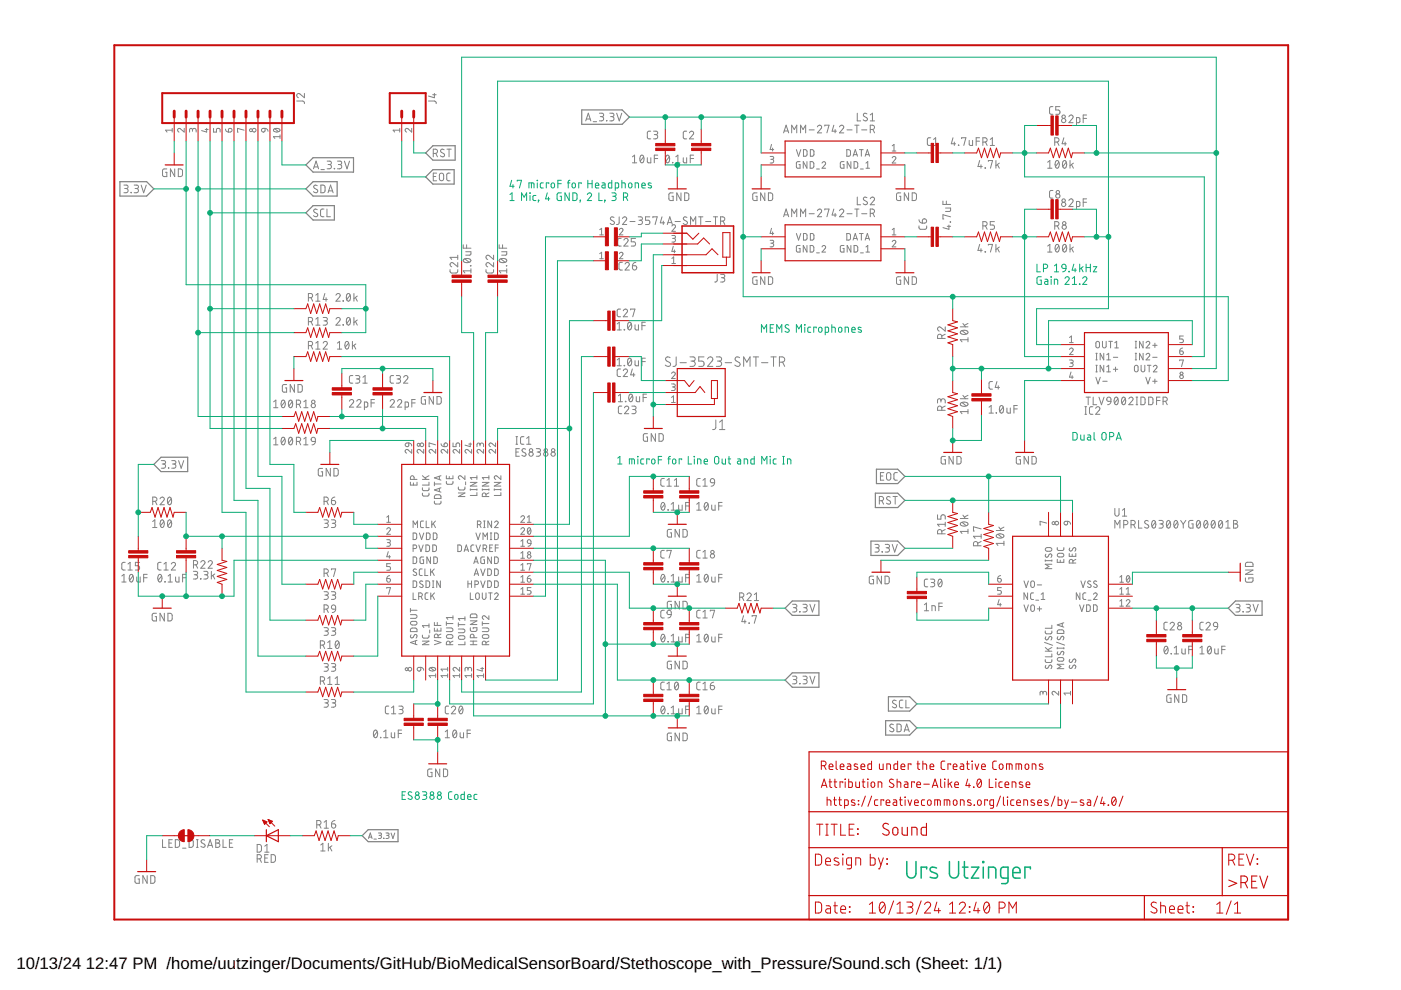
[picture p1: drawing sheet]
<svg xmlns="http://www.w3.org/2000/svg" width="297mm" height="210mm" viewBox="0 0 297 210" stroke-linecap="round" stroke-linejoin="round" font-family="sans-serif">
<defs><g id="words">
<g font-size="3.5">
<text x="3.5" y="205.4">10/13/24</text>
<text x="18.2" y="205.4">12:47 PM /home/uutzinger/Documents/GitHub/BioMedicalSensorBoard/Stethoscope_with_Pressure/Sound.sch (Sheet: 1/1)</text>
</g>
</g></defs>
<g fill="none" stroke="#808080" stroke-width=".21">
<path d="M64.5 19.8v.9l-.9-.7a.44 .44 0 0 0-.7 .1 .44 .44 0 0 0 .4 .6M92.1 19.8v.9l-1.3-.3M26.3 39.2h.5a.36 .36 0 0 1 .4 .4 .36 .36 0 0 1-.4 .4h-.4M26.7 40a.46 .46 0 0 1 .5 .4 .46 .46 0 0 1-.5 .5h-.4M28.4 39.2h.6a.36 .36 0 0 1 .4 .4 .36 .36 0 0 1-.4 .4h-.4M28.9 40a.46 .46 0 0 1 .5 .4 .46 .46 0 0 1-.5 .5h-.5M29.9 39.2l.6 1.7 .5-1.7M35.4 35.8h-.7l-.2 .2v1.1l.2 .3h.7v-.9h-.3M36.5 27.2v.8M36.5 27.6h-1.4l.3 .4M37 35.8v1.6l-.9-1.6v1.6M37.8 35.8l.6 .1 .3 .2v1.1l-.3 .2h-.6z"/>
<path d="M39.1 27.2v.8l-.8-.7a.39 .39 0 0 0-.6 .2 .39 .39 0 0 0 .3 .5M40.8 27.6a.39 .39 0 0 1 .4-.4 .39 .39 0 0 1 .4 .4v.4M40.8 27.8v-.4l-.4-.2-.2 .2v.6M43.5 27.5h.6M43.8 27.2v.8l-1.1-.3M45.3 27.2v.8h.6v-.5a.4 .4 0 0 1 .4-.3 .4 .4 0 0 1 .4 .3v.5M47.8 27.4l.1 .3 .5 .3M48.5 27.3a.4 .4 0 0 1 .7 .1 .4 .4 0 0 1-.4 .6h-.4zM51.8 27.6l-1.4-.4v.8h.1M55.5 27.3l.7-.1v.5a.39 .39 0 0 1-.6 .3 .39 .39 0 0 1-.1-.7zM56.2 27.2l.5 .3 .1 .3M58.1 27.4a.76 .76 0 0 1 1.2 .3 .76 .76 0 0 1-.7 .3 .76 .76 0 0 1-.6-.5z"/>
<path d="M58.3 27.3l.8 .6M59.4 29h-1.4l.3 .4M59.4 28.6v.8M62.9 21.4l1.4 .1 .2 .5M66.5 35.8l.5-1.6 .5 1.6M66.6 35.4h.8M67.3 39.4l-.6-.1-.2 .3 .1 .2 .6 .4a.38 .38 0 0 1 .1 .5 .38 .38 0 0 1-.5 .2l-.3-.3M68 39.2l.6 .1 .3 .2v1.1l-.3 .2-.6 .1zM68.1 36h.7M69.4 34.2h.5a.36 .36 0 0 1 .4 .3 .36 .36 0 0 1-.4 .4h-.3M69.8 34.9a.46 .46 0 0 1 .5 .4 .46 .46 0 0 1-.5 .5h-.4M70.9 35.7l.1 .1z"/>
<path d="M71.5 34.2h.6a.36 .36 0 0 1 .4 .3 .36 .36 0 0 1-.4 .4h-.4M72 34.9a.46 .46 0 0 1 .5 .4 .46 .46 0 0 1-.5 .5h-.5M73 34.2l.6 1.6 .5-1.6M84.8 27.6h-1.4l.3 .4M84.8 27.2v.8M87.3 27.2v.8l-.8-.7a.39 .39 0 0 0-.6 .2 .39 .39 0 0 0 .3 .5M90.8 21.4l1.4 .1 .3 .5M91.7 20.1h.8M91.9 32.5h.4a.46 .46 0 0 0 .5-.4 .46 .46 0 0 0-.5-.5h-.4v1.7M91.9 37.4h.5M92.4 32.5l.4 .8M92.6 36.7h-.7v1.6h.7"/>
<path d="M93.3 36.8l.3-.1 .3 .1 .2 1.1a.46 .46 0 0 1-.5 .4 .46 .46 0 0 1-.4-.4zM94.2 31.7h-.2a.38 .38 0 0 0-.5 .1 .38 .38 0 0 0 .1 .5l.5 .3a.44 .44 0 0 1-.1 .7 .44 .44 0 0 1-.6-.3M94.8 31.6h.9M95.2 31.6v1.7M95.4 36.7h-.5l-.2 .4v1l.2 .2h.5M124.2 25.6l.5-1.6 .6 1.6M124.3 25.2h.8M125.8 25.8h.7M127.1 24h.5a.36 .36 0 0 1 .4 .4 .36 .36 0 0 1-.4 .3h-.3M127.5 24.7a.46 .46 0 0 1 .5 .5 .46 .46 0 0 1-.5 .4h-.4M128.6 25.5l.1 .1zM129.3 24h.5a.36 .36 0 0 1 .4 .4 .36 .36 0 0 1-.4 .3h-.3"/>
<path d="M129.7 24.7a.46 .46 0 0 1 .5 .5 .46 .46 0 0 1-.5 .4h-.4M130.7 24l.6 1.6 .5-1.6M134.1 34.5h.9M134.1 33.3l.4-.4v1.6M135.8 33l.3-.1a.97 .97 0 0 1 0 1.6 1.02 1.02 0 0 1-.3-1.5zM136.5 33.3l-.8 .9M137.2 33.4l.1 1 .2 .1h.5v-1.1M138 27.8h-.5l-.3 .4 .1 1 .2 .2h.5M138.6 27.8h.5a.36 .36 0 0 1 .3 .4 .36 .36 0 0 1-.3 .3h-.4M138.7 33.6h.7M139 28.5a.46 .46 0 0 1 .4 .5 .46 .46 0 0 1-.4 .4h-.4M139.4 32.9h-.7v1.6"/>
<path d="M141.3 33l.2-.1a.97 .97 0 0 1 0 1.6 1.02 1.02 0 0 1-.2-1.5zM141.9 33.3l-.7 .9M142.6 34.4l.1 .1zM143.3 34.5h.9M143.3 33.3l.4-.4v1.6M144.9 33.4v1l.2 .1h.5v-1.1M145.6 27.8h-.5l-.2 .4v1l.2 .2h.5M146.2 28.2a.44 .44 0 0 1 .6-.4 .44 .44 0 0 1 .1 .7l-.7 .9h.9M146.3 33.6h.8M147.1 32.9h-.8v1.6M163.3 33.2h.6l.1 .2-.1 .4h-.5M163.6 30.6l-.3 1.1h.7"/>
<path d="M163.7 33.8a.39 .39 0 0 1 .3 .4 .39 .39 0 0 1-.3 .4h-.4M163.8 31.4v.6M166.1 28.2l.6-1.7 .5 1.7M166.3 27.8h.8M167.9 28.2v-1.7l.5 1 .5-1v1.7M168.8 31.7l.5 1.4 .5-1.4M169.6 34.3h-.4l-.3 .2-.1 .9 .2 .2 .6 .1v-.8h-.2M169.7 28.2v-1.7l.6 1 .5-1v1.7M170.3 31.7l.6 .1 .2 .2v.9l-.2 .2h-.6zM171.1 34.3v1.4l-.8-1.4v1.4M171.6 27.5h1M171.8 34.3h.5l.2 .2 .1 .8-.3 .3-.5 .1z"/>
<path d="M171.8 31.7l.5 .1 .3 .2v.9l-.3 .2h-.5zM173.1 35.8h.6M173.3 26.9a.44 .44 0 0 1 .6-.3 .44 .44 0 0 1 .2 .7l-.8 .9h.9M174.3 34.6a.38 .38 0 0 1 .5-.3 .38 .38 0 0 1 .1 .6l-.6 .8h.7M174.9 26.7v-.2h.9l-.5 1.7M176.8 26.5l-.4 1.3h.9M177.1 27.5v.7M178 26.9a.44 .44 0 0 1 .6-.3 .44 .44 0 0 1 .2 .7l-.8 .9h.9M178.9 34.3h-.4l-.3 .2v.9l.2 .2 .5 .1v-.8h-.2M179.5 31.7l.6 .1 .2 .2v.9l-.2 .2h-.6zM179.6 27.5h1.1M180.4 34.3v1.4l-.8-1.4v1.4"/>
<path d="M180.9 33.1l.4-1.4 .5 1.4M181 32.8h.7M181.1 34.3h.5l.2 .2 .1 .8-.3 .3-.5 .1zM181.2 26.5h.9M181.7 26.5v1.7M181.8 24v1.6h.7M182.2 31.7h.8M182.4 35.8h.6M182.6 31.7v1.4M182.7 27.5h1.1M183.4 33.1l.5-1.4 .5 1.4M183.6 32.8h.7"/>
<path d="M183.6 35.7h.8M183.6 34.6l.4-.3v1.4M183.8 24.2l-.5-.2-.3 .4 .1 .2 .6 .4a.38 .38 0 0 1 .1 .5 .38 .38 0 0 1-.5 .1l-.3-.2M184.5 27.5h.5a.46 .46 0 0 0 .4-.5 .46 .46 0 0 0-.4-.5h-.5v1.7M184.5 25.6h.9M184.5 24.4l.5-.4v1.6M185.1 27.5l.3 .7M189.2 33.5a.38 .38 0 0 1 .5-.3 .38 .38 0 0 1 .1 .6l-.6 .8h.7M189.2 30.9l.3-.3v1.4M189.2 32h.7M197.3 29.2h-.5l-.2 .4v1l.2 .2h.5M197.9 30.8h.9"/>
<path d="M197.9 29.6l.5-.4v1.6M202.1 29.2l-.4 1.3h.9M202.3 30.1v.7M203.2 30.8h.1zM203.9 29.4v-.2h.9l-.5 1.6M205.5 29.8v.9l.3 .1h.4v-1M207 29.9h.7M207.7 29.2h-.7v1.6M207.7 34l-.4 1.3h1M208 34.9v.8M208.4 30.1h.5a.46 .46 0 0 0 .4-.4 .46 .46 0 0 0-.4-.5h-.5v1.6M208.9 35.6l.1 .1z"/>
<path d="M208.9 30.1l.4 .7M209.5 34.2v-.2h.9l-.4 1.7M210 30.8h.8M210 29.6l.4-.4v1.6M211.2 34v1.7M211.5 34.9l.4 .8M211.9 34.6l-.7 .5M222.1 35.7h.9M222.1 34.4l.5-.4v1.7M223.2 22.6h-.5l-.2 .4v1l.2 .2h.5M223.6 30.1h.5a.46 .46 0 0 0 .4-.4 .46 .46 0 0 0-.4-.5h-.5v1.6M223.9 34.1h.1a.8 .8 0 0 1 .7 .5 .8 .8 0 0 1-.2 .8l-.4 .3a1.04 1.04 0 0 1-.2-1.6z"/>
<path d="M224.2 30.1l.3 .7M224.5 34.4l-.7 .9M224.7 22.6h-.9v.7h.6a.46 .46 0 0 1 .3 .5 .46 .46 0 0 1-.3 .4h-.6M225.5 34.1h.1a.8 .8 0 0 1 .6 .5 .8 .8 0 0 1-.2 .8l-.3 .3a1 1 0 0 1-.2-1.6zM225.6 29.2l-.4 1.3h.9M225.8 30.1v.7M226.1 34.4l-.8 .9M226.6 24.7a.44 .44 0 0 1 .7-.3 .44 .44 0 0 1 .1 .7l-.8 .9h.9M226.9 34v1.7M227.2 34.9l.4 .8M227.6 34.6l-.7 .5M228.2 26h.6l.1-.2 .1-.6-.2-.2-.6-.1v1.7"/>
<path d="M229.7 25.1h.7M230.4 24.4h-.7v1.6M27.8 40.8l.1 .1zM67.3 44.4l-.6-.1-.2 .4 .1 .2 .6 .4a.38 .38 0 0 1 .1 .5 .38 .38 0 0 1-.5 .1l-.3-.2M68.7 44.3h-.5l-.2 .4v1l.2 .2 .5 .1M69.3 44.3v1.7h.8M69.6 40.9l.5-1.7 .5 1.7M69.7 40.5h.8M95.4 57.2v.5l.4 .2 1.1-.1 .1-.6M97 55.7v.9l-.9-.8a.44 .44 0 0 0-.7 .1 .44 .44 0 0 0 .4 .7M97 54.1v.9M97 54.6h-1.6l.4 .4"/>
<path d="M98.2 51.9v.7h1.6M98.3 55a1.03 1.03 0 0 1 1.5 .2 .97 .97 0 0 1-1.6 0zM98.6 54.9l.9 .7M98.7 53.4h1.1v.5l-.1 .2h-1M98.9 51.9v.7M99.7 56.3l.1 .1zM99.8 57.4h-1.6l.4 .5M99.8 57v.9M103 57.2l.1 .5 .3 .2 1-.1 .2-.1v-.5M104.6 55.7v.9l-.8-.8a.44 .44 0 0 0-.8 .1 .44 .44 0 0 0 .4 .7M104.6 54.1v.9l-.8-.7a.44 .44 0 0 0-.8 .1 .44 .44 0 0 0 .4 .6M105.8 51.9v.7h1.6"/>
<path d="M105.9 55a1 1 0 0 1 1.5 .2 .95 .95 0 0 1-1.6 0zM106.2 54.9l.9 .7M106.4 53.4h1l-.1 .7h-.9M106.6 51.9v.7M107.4 56.3v.1zM107.4 57.4h-1.6l.4 .5M107.4 57v.9M127.1 49.8h.8M127.1 48.7l.5-.3v1.4M127.1 53.8l.5-.3v1.4M127.1 54.9h.8M130.2 46.1l-.6-.1-.2 .3 .1 .3 .6 .3a.38 .38 0 0 1 .1 .5 .38 .38 0 0 1-.5 .2l-.3-.2"/>
<path d="M131.3 46l-.1 1.4-.5 .2M131.3 48.7a.38 .38 0 0 1 .6-.3 .38 .38 0 0 1 .1 .6l-.7 .8h.8M131.3 53.8a.38 .38 0 0 1 .6-.3 .38 .38 0 0 1 .1 .6l-.7 .8h.8M131.7 50.5l-.5 .1-.2 .3v1l.2 .2 .5 .1M132 55.6h-.6l-.2 .4 .1 1 .1 .2 .6 .1M132 46.3a.44 .44 0 0 1 .6-.3 .44 .44 0 0 1 .1 .7l-.7 .9h.9M132.3 50.9a.45 .45 0 0 1 .6-.3 .45 .45 0 0 1 .2 .7l-.8 .9h.9M132.5 56a.45 .45 0 0 1 .7-.4 .45 .45 0 0 1 .1 .7l-.8 1h.9M133.6 47h1M134.1 56.3h.5a.45 .45 0 0 1 .4 .6 .45 .45 0 0 1-.5 .3 .45 .45 0 0 1-.4-.4zM134.7 50.5h-.9v.8h.6a.46 .46 0 0 1 .4 .4 .46 .46 0 0 1-.4 .5h-.6M134.8 55.6l-.4 .2-.3 .5"/>
<path d="M135.3 46h.5a.36 .36 0 0 1 .4 .3 .36 .36 0 0 1-.4 .4h-.3M135.8 46.7a.46 .46 0 0 1 .4 .4 .46 .46 0 0 1-.4 .5h-.5M137.8 46h-.9v.7h.5a.46 .46 0 0 1 .4 .4 .46 .46 0 0 1-.4 .5h-.5M138.4 46.2v-.2h.9l-.4 1.6M140.4 46l-.4 1.2h.9M140.6 46.9v.7M141.5 47.6l.5-1.6 .6 1.6M141.6 47.2h.8M142.5 47.9a.38 .38 0 0 1 .5-.2 .38 .38 0 0 1 .1 .6l-.6 .7h.7M142.5 49.9l.5 .1 .2 .2-.2 .3h-.4M142.5 54.8l.3-.3v1.4M142.5 55.9h.7"/>
<path d="M142.7 40.9h-.7l-.2 .2 .1 1.3 .8 .1v-.9h-.2M142.7 52.2l-.2 1.1h.7M142.8 50.5a.39 .39 0 0 1 .4 .4 .39 .39 0 0 1-.4 .4h-.3M143 53v.6M143.1 47h1.1M144.4 40.9v1.6l-.9-1.6v1.6M145.2 40.9h.6l.2 .3v1l-.2 .3h-.6zM145.6 46.1l-.5-.1-.2 .3 .1 .3 .6 .3a.38 .38 0 0 1 .1 .5 .38 .38 0 0 1-.5 .2l-.4-.2M146.4 47.6v-1.6l.6 .9 .5-.9v1.6M148.1 46h.9M148.6 46v1.6M149.6 47h1.1"/>
<path d="M151.3 46h.8M151.7 46v1.6M152.1 58.2l-.1 1.4-.5 .2M152.8 46.9h.4a.46 .46 0 0 0 .5-.5 .46 .46 0 0 0-.5-.4h-.4v1.6M152.8 58.2h.5a.36 .36 0 0 1 .4 .3 .36 .36 0 0 1-.4 .4h-.3M153.2 58.9a.46 .46 0 0 1 .5 .4 .46 .46 0 0 1-.5 .5h-.4M153.3 46.9l.4 .7M160.5 40.9h-.7l-.2 .2v1.1l.2 .3h.7v-.9h-.3M160.5 58.7h-.7l-.2 .2v1l.2 .4h.7v-.9h-.3M162.2 40.9v1.6l-.9-1.6v1.6M162.2 58.7v1.6l-.9-1.6v1.6M162.9 40.9h.7l.2 .3v.9l-.2 .4h-.7z"/>
<path d="M162.9 58.7h.7l.2 .2v.9l-.2 .5h-.7zM163.3 50.9l.6 .1 .1 .2-.1 .3-.5 .1M163.6 48.4l-.3 1.1h.7M163.7 51.6a.39 .39 0 0 1 .3 .4 .39 .39 0 0 1-.3 .3h-.4M163.8 49.2v.6M166.1 46l.6-1.7 .5 1.7M166.3 45.6h.8M167.9 46v-1.7l.5 .9 .5-.9v1.7M168.8 49.5l.5 1.4 .5-1.4M169.6 52l-.6 .1-.1 .1-.1 .9 .2 .3h.6v-.7h-.2M169.7 46v-1.7l.6 .9 .5-.9v1.7M170.3 49.5l.6 .1 .2 .2v.9l-.2 .2h-.6z"/>
<path d="M171.1 52v1.4l-.8-1.4v1.4M171.6 45.3h1M171.8 52l.5 .1 .2 .2 .1 .8-.3 .3h-.5zM171.8 49.5l.5 .1 .3 .2v.9l-.3 .2h-.5zM173.1 53.6h.6M173.3 44.7a.44 .44 0 0 1 .6-.4 .44 .44 0 0 1 .2 .7l-.8 1h.9M174.3 52.4a.38 .38 0 0 1 .5-.3 .38 .38 0 0 1 .1 .6l-.6 .7h.7M174.9 44.5v-.2h.9l-.5 1.7M176.8 44.3l-.4 1.3h.9M177.1 45.2v.8M178 44.7a.44 .44 0 0 1 .6-.4 .44 .44 0 0 1 .2 .7l-.8 1h.9M178.9 52l-.5 .1-.2 .1v.9l.2 .3h.5v-.7h-.2"/>
<path d="M179.5 49.5l.6 .1 .2 .2v.9l-.2 .2h-.6zM179.6 45.3h1.1M180.4 52v1.4l-.8-1.4v1.4M180.9 50.9l.4-1.4 .5 1.4M181 50.6h.7M181.1 52l.5 .1 .2 .2 .1 .8-.3 .3h-.5zM181.2 44.3h.9M181.7 44.3v1.7M181.8 41.8v1.6h.7M182.2 49.5h.8M182.4 53.6h.6M182.6 49.5v1.4"/>
<path d="M182.7 45.3h1.1M183.4 50.9l.5-1.4 .5 1.4M183.6 50.6h.7M183.6 53.4h.8M183.6 52.4l.4-.4v1.4M183.8 41.9l-.5-.1-.3 .3 .1 .3 .6 .3a.38 .38 0 0 1 .1 .5 .38 .38 0 0 1-.5 .2l-.3-.2M184.5 45.2h.5a.46 .46 0 0 0 .4-.4 .46 .46 0 0 0-.4-.5h-.5v1.7M184.5 42.1a.45 .45 0 0 1 .6-.3 .45 .45 0 0 1 .2 .7l-.8 .9h.9M185.1 45.2l.3 .8M189.2 51.2a.38 .38 0 0 1 .5-.2 .38 .38 0 0 1 .1 .6l-.6 .7h.7M189.2 48.7l.3-.3v1.4M189.2 49.8h.7"/>
<path d="M191 40.9h-.7l-.2 .2v1.1l.2 .3h.7v-.9h-.3M191 58.7h-.7l-.2 .2v1l.2 .4h.7v-.9h-.3M192.6 40.9v1.6l-.9-1.6v1.6M192.6 58.7v1.6l-.9-1.6v1.6M193.4 40.9h.6l.3 .3v.9l-.3 .4h-.6zM193.4 58.7h.6l.3 .2v.9l-.3 .5h-.6zM194.8 47.9l.1 .5 .3 .2 1.2-.1 .1-.6M194.8 46.6l.3 .6 .5 .1M195.7 46.5a.47 .47 0 0 1 .7 .2 .47 .47 0 0 1-.4 .6h-.4zM199.9 42.6v.7h1.6M200.5 44.1h1v.6l-.1 .1h-.9M200.6 42.6v.7"/>
<path d="M200.8 48h.7M201.2 47.7v.9l-1.3-.3M201.5 47v.1zM201.5 46l-1.6-.5v.9h.2M207.7 51.8l-.4 1.3h1M208 52.7v.7M208.4 47.9h.5a.46 .46 0 0 0 .4-.5 .46 .46 0 0 0-.4-.4h-.5v1.6M208.9 53.3l.1 .1zM208.9 47.9l.4 .7M209.5 52v-.2h.9l-.4 1.6M210.8 47h-.8v.7h.5a.46 .46 0 0 1 .4 .5 .46 .46 0 0 1-.4 .4h-.5M211.2 51.8v1.6"/>
<path d="M211.5 52.7l.4 .7M211.9 52.4l-.7 .5M222.1 52.2l.5-.4v1.6M222.1 53.4h.9M223.2 40.4h-.5l-.2 .3v1.1l.2 .2h.5M223.6 47.9h.5a.46 .46 0 0 0 .4-.5 .46 .46 0 0 0-.4-.4h-.5v1.6M223.9 51.9l.1-.1a.8 .8 0 0 1 .7 .6 .8 .8 0 0 1-.2 .8l-.4 .2a1.04 1.04 0 0 1-.2-1.5zM224.2 47.9l.3 .7M224.5 52.2l-.7 .9M225.5 51.9l.1-.1a.8 .8 0 0 1 .6 .6 .8 .8 0 0 1-.2 .8l-.3 .2a1 1 0 0 1-.2-1.5zM226.1 52.2l-.8 .9M226.6 42.5a.44 .44 0 0 1 .7-.3 .44 .44 0 0 1 .1 .7l-.8 .9h.9"/>
<path d="M226.9 51.8v1.6M227.2 52.7l.4 .7M227.6 52.4l-.7 .5M228.2 43.8h.6l.1-.2 .1-.6-.2-.3h-.6v1.6M229.7 42.9h.7M230.4 42.2h-.7v1.6M65.4 73.3h.4a.44 .44 0 0 0 .5-.5 .44 .44 0 0 0-.5-.4h-.4v1.6M65.4 68.2h.4a.44 .44 0 0 0 .5-.4 .44 .44 0 0 0-.5-.5h-.4v1.6M65.4 63.1h.4a.44 .44 0 0 0 .5-.4 .44 .44 0 0 0-.5-.5h-.4v1.7M65.9 73.3l.4 .7M65.9 68.2l.4 .7M65.9 63.1l.4 .8"/>
<path d="M67 74h.8M67 68.9h.8M67 63.9h.8M67 72.7l.4-.3v1.6M67 62.6l.4-.4v1.7M67 67.7l.4-.4v1.6M68.5 72.7a.44 .44 0 0 1 .6-.3 .44 .44 0 0 1 .2 .7l-.8 .9h.9M68.5 67.3h.5a.36 .36 0 0 1 .4 .4 .36 .36 0 0 1-.4 .3h-.3M68.9 62.2l-.4 1.3h.9M69 68a.46 .46 0 0 1 .4 .5 .46 .46 0 0 1-.4 .4h-.5M69.1 63.1v.8M71.2 67.7a.45 .45 0 0 1 .7-.4 .45 .45 0 0 1 .1 .7l-.8 .9h.9"/>
<path d="M71.2 62.6a.45 .45 0 0 1 .7-.4 .45 .45 0 0 1 .1 .7l-.8 1h.9M71.5 72.7l.5-.3v1.6M71.5 74h1M72.7 68.8l.1 .1zM72.7 63.8l.1 .1zM73.3 72.5l.3-.1a.95 .95 0 0 1 0 1.6 1.06 1.06 0 0 1-.3-1.5zM73.6 67.4l.3-.1a.97 .97 0 0 1 0 1.6 1.03 1.03 0 0 1-.3-1.5zM73.6 62.3l.3-.1a.97 .97 0 0 1 0 1.7 1.03 1.03 0 0 1-.3-1.6zM73.9 72.7l-.7 .9M74.2 67.7l-.7 .9M74.2 62.6l-.7 .9M74.7 72.4v1.6"/>
<path d="M74.8 79.6l-.5 .1-.2 .3v1l.2 .2h.5M75 73.2l.4 .8M75 62.2v1.7M75 67.3v1.6M75.4 68.2l.4 .7M75.4 63.1l.4 .8M75.4 79.6h.5a.36 .36 0 0 1 .4 .4 .36 .36 0 0 1-.4 .3h-.3M75.4 72.9l-.7 .6M75.8 67.8l-.8 .6M75.8 62.8l-.8 .5M76.9 80l.5-.4v1.6M83.4 79.6l-.5 .1-.2 .3v1l.2 .2h.5"/>
<path d="M84 79.6h.6a.36 .36 0 0 1 .3 .4 .36 .36 0 0 1-.3 .3h-.4M85.6 80a.45 .45 0 0 1 .6-.4 .45 .45 0 0 1 .2 .7l-.8 .9h.9M130.9 76.3l.4-.4v1.7M130.9 68.7l.4-.4v1.7M130.9 77.6h.8M130.9 70h.8M131.6 78.2l-.5 .1-.2 .3v1l.2 .2h.5M131.6 65.5l-.5 .1-.2 .3v1l.2 .2 .5 .1M132.1 78.6a.44 .44 0 0 1 .7-.4 .44 .44 0 0 1 .1 .8l-.8 .8h1M132.1 65.9a.44 .44 0 0 1 .7-.4 .44 .44 0 0 1 .1 .8l-.8 .9h1M132.3 77.5l.1 .1zM132.3 69.8l.1 .2z"/>
<path d="M133.2 76.1l.3-.2a.93 .93 0 0 1 0 1.7 1.02 1.02 0 0 1-.3-1.5zM133.2 68.4l.3-.1a.95 .95 0 0 1 0 1.7 1.06 1.06 0 0 1-.3-1.6zM133.7 65.7v-.2h.9l-.4 1.7M133.8 76.3l-.7 .9M133.8 68.7l-.7 .9M134.1 78.2l-.4 1.3h.9M134.3 79.1v.7M134.6 76.5v.8l.2 .3h.6v-1.1M134.6 68.9l.1 .9 .2 .2h.5v-1.1M136.1 76.7h.7M136.1 69h.7M136.8 68.3h-.7v1.7"/>
<path d="M136.8 75.9h-.7v1.7M142.1 75.8a.51 .51 0 0 0-.8-.1 .51 .51 0 0 0 0 .8l.7 .4a.47 .47 0 0 1 .1 .6 .47 .47 0 0 1-.6 .2l-.4-.3M142.4 79.2a.39 .39 0 0 1 .5-.3 .39 .39 0 0 1 .2 .6l-.7 .8h.8M143.4 75.7l-.1 1.7-.2 .3h-.4M144.2 76.9h1.3M146.3 75.7h.7a.44 .44 0 0 1 .4 .4 .44 .44 0 0 1-.4 .5h-.5M146.8 76.6a.56 .56 0 0 1 .6 .5 .56 .56 0 0 1-.6 .6h-.5M149.3 75.7h-1.2v.9h.7a.57 .57 0 0 1 .5 .5 .57 .57 0 0 1-.5 .6h-.7M150 76.1a.55 .55 0 0 1 .8-.4 .55 .55 0 0 1 .2 .9l-1 1.1h1.1M151.9 75.7h.6a.44 .44 0 0 1 .5 .4 .44 .44 0 0 1-.5 .5h-.4M152.4 76.6a.56 .56 0 0 1 .6 .5 .56 .56 0 0 1-.6 .6h-.5M153.8 76.9h1.3"/>
<path d="M156.8 75.8a.5 .5 0 0 0-.8-.1 .5 .5 0 0 0 .1 .8l.6 .4a.5 .5 0 0 1 .1 .7 .5 .5 0 0 1-.8 0l-.2-.2M157.7 77.7v-2l.6 1.1 .7-1.1v2M159.7 75.7h1.1M160.3 75.7v2M161.5 76.9h1.3M163.4 75.7h1.2M164 75.7v2M165.2 76.8h.6a.56 .56 0 0 0 .6-.6 .56 .56 0 0 0-.6-.5h-.6v2M165.9 76.8l.5 .9M199.7 71.8v-.5a.46 .46 0 0 0-.5-.4 .46 .46 0 0 0-.4 .4v.5h1.6M200.4 69.3v.9l-.9-.8a.44 .44 0 0 0-.7 .2 .44 .44 0 0 0 .3 .6M200.4 70.9l-.7 .3"/>
<path d="M203.6 69.3h1.6M203.7 70.2a1 1 0 0 1 1.5 .3 .95 .95 0 0 1-1.6 0zM204 70.1l.9 .7M204.2 68.6l.5 .7M205.2 72h-1.6l.4 .5M205.2 71.6v.9M205.2 68.6l-.7 .4M226.8 74.1a.38 .38 0 0 1 .5-.3 .38 .38 0 0 1 .1 .6l-.6 .8h.7M226.8 76.3l.6 .1 .1 .2-.1 .3-.5 .1M226.8 71.6l.4-.4v1.4M226.8 72.6h.7M227.1 78.9l-.3 1.1h.7"/>
<path d="M227.2 77a.38 .38 0 0 1 .3 .3 .38 .38 0 0 1-.3 .4h-.4M227.3 79.7v.6M232.3 76.3h.3M232.3 74.9h.3M232.3 78.8h.3M232.3 77.4h.3M232.3 80l.5 1.4 .5-1.4M232.5 72.5l.2-.1 .4 .2v.8a.38 .38 0 0 1-.4 .4 .38 .38 0 0 1-.4-.4zM232.5 74.9v1.4M232.5 77.4v1.4M233.7 72.4v1a.39 .39 0 0 0 .4 .4 .39 .39 0 0 0 .4-.4v-1M234 74.9v1.4l-.7-1.4v1.4"/>
<path d="M234 77.4v1.4l-.7-1.4v1.4M234.7 76.3h.7M234.7 75.2l.4-.3v1.4M234.7 77.8l.4-.4v1.4M234.7 78.8h.7M235.1 72.4h.8M235.5 72.4v1.4M236.1 75.8h.9M236.1 78.3h.9M236.3 72.7l.4-.3v1.4M236.3 73.8h.8M236.5 77.8v1"/>
<path d="M240.6 77.6h.6l.1 .9a.39 .39 0 0 1-.4 .3 .39 .39 0 0 1-.4-.3zM240.7 72.4h.3M240.7 73.8h.3M240.7 76.3h.3M240.7 74.9h.3M240.8 72.4v1.4M240.8 74.9v1.4M241.9 77.4v1.1a.39 .39 0 0 0 .4 .3 .39 .39 0 0 0 .4-.3v-1.1M242.4 72.4v1.4l-.8-1.4v1.4M242.4 74.9v1.4l-.8-1.4v1.4M242.9 80l.5 1.4 .5-1.4M243 72.7a.39 .39 0 0 1 .5-.3 .39 .39 0 0 1 .2 .6l-.7 .8h.8"/>
<path d="M243 75.2a.39 .39 0 0 1 .5-.3 .39 .39 0 0 1 .2 .6l-.7 .8h.8M243.3 77.4h.7M243.6 77.4v1.4M244.4 75.8h.9M244.4 73.2h.9M244.5 77.8a.38 .38 0 0 1 .6-.3 .38 .38 0 0 1 .1 .6l-.7 .7h.8M244.9 72.7v1M250.1 74.4h.5a.39 .39 0 0 1 .3 .5 .39 .39 0 0 1-.4 .3 .39 .39 0 0 1-.4-.4zM250.1 76.5v-.2h.8l-.4 1.4M250.7 73.8l-.5 .2-.1 .4M250.9 71.2h-.8v.7h.5a.39 .39 0 0 1 .3 .4 .39 .39 0 0 1-.3 .3h-.5M34.2 97.7h.6a.36 .36 0 0 1 .3 .3 .36 .36 0 0 1-.3 .4h-.4"/>
<path d="M34.6 98.4a.44 .44 0 0 1 .5 .4 .44 .44 0 0 1-.5 .5h-.4M35.7 99.2l.1 .1zM36.4 97.7h.5a.36 .36 0 0 1 .4 .3 .36 .36 0 0 1-.4 .4h-.3M36.9 98.4a.44 .44 0 0 1 .4 .4 .44 .44 0 0 1-.4 .5h-.5M37.9 97.7l.5 1.6 .5-1.6M58 85.2l.5-.4v1.6M58 93.1l.5-.4v1.6M58 86.4h.9M58 94.3h.9M59.8 84.9l.2-.1a.93 .93 0 0 1 0 1.6 1.02 1.02 0 0 1-.2-1.5zM59.8 92.8l.2-.1a.93 .93 0 0 1 0 1.6 1.02 1.02 0 0 1-.2-1.5zM60.4 85.2l-.7 .9"/>
<path d="M60.4 93.1l-.7 .9M60.8 81.5l-.7 .1-.2 .1v1.1l.2 .3h.7v-.8h-.3M61.4 84.9l.2-.1a.93 .93 0 0 1 0 1.6 .98 .98 0 0 1-.2-1.5zM61.4 92.8l.2-.1a.93 .93 0 0 1 0 1.6 .98 .98 0 0 1-.2-1.5zM62 85.2l-.8 .9M62 93.1l-.8 .9M62.4 81.5v1.6l-.9-1.6v1.6M62.8 85.7h.5a.44 .44 0 0 0 .5-.4 .44 .44 0 0 0-.5-.5h-.5v1.6M62.8 93.6h.5a.44 .44 0 0 0 .5-.4 .44 .44 0 0 0-.5-.5h-.5v1.6M63.2 81.5l.6 .1 .3 .2v1.1l-.3 .2h-.6zM63.4 85.7l.4 .7M63.4 93.6l.4 .7"/>
<path d="M64.4 86.4h.9M64.4 94.3h.9M64.4 85.2l.5-.4v1.6M64.4 93.1l.5-.4v1.6M66.1 92.8l.3-.1 .3 .1 .2 .8-.8-.1-.1-.3zM66.9 93.6l-.2 .4-.6 .3M68.4 99.3h-.7l-.2 .2v1.1l.2 .3h.7v-.9h-.3M70 99.3v1.6l-.8-1.6v1.6M70.8 99.3h.6l.3 .3v.9l-.3 .4h-.6zM74.1 85.1a.44 .44 0 0 1 .6-.4 .44 .44 0 0 1 .1 .7l-.7 .9h.9M75.6 85.1a.44 .44 0 0 1 .7-.4 .44 .44 0 0 1 .1 .7l-.8 .9h.9M75.8 80.3a.44 .44 0 0 1 .5 .5 .44 .44 0 0 1-.5 .4h-.4"/>
<path d="M76.9 81.2h1M77.3 86.3l.7-.1v-.7l-.2-.2-.5-.1v1.7M78.7 85.4h.7M79.4 84.7h-.7v1.6M82.7 85.1a.44 .44 0 0 1 .7-.4 .44 .44 0 0 1 .1 .7l-.8 .9h.9M84.3 85.1a.44 .44 0 0 1 .6-.4 .44 .44 0 0 1 .1 .7l-.7 .9h.9M84.5 80.3a.44 .44 0 0 1 .4 .5 .44 .44 0 0 1-.4 .4h-.5M85.9 86.3l.7-.1v-.7l-.1-.2-.6-.1v1.7M86 94l.7-.1v.5a.39 .39 0 0 1-.6 .3 .39 .39 0 0 1-.1-.7zM86.7 93.9l.5 .3 .1 .4M87.3 95.3v.8l-.8-.7a.39 .39 0 0 0-.6 .1 .39 .39 0 0 0 .3 .6M87.3 85.4h.7"/>
<path d="M88 84.7h-.7v1.6M89.8 95.3v.8l-.7-.7a.39 .39 0 0 0-.6 .1 .39 .39 0 0 0 .3 .6M90.2 84.1h-.7l-.2 .2v1l.2 .4h.7v-.9h-.2M91.9 84.1v1.6l-.9-1.6v1.6M92.4 95.3v.8l-.8-.7a.39 .39 0 0 0-.6 .1 .39 .39 0 0 0 .3 .6M92.4 94.3l-1.4-.4v.8h.1M92.6 84.1h.7l.2 .2 .1 .9-.3 .5h-.7zM93.5 94.1l.3 .5 .3 .1M94.2 94a.39 .39 0 0 1 .7 .1 .39 .39 0 0 1-.4 .6h-.4zM94.9 95.3v.8l-.8-.7a.39 .39 0 0 0-.6 .1 .39 .39 0 0 0 .3 .6M96.1 93.9v.8h.6v-.5a.39 .39 0 0 1 .4-.3 .39 .39 0 0 1 .4 .3v.5M97.5 95.3v.8l-.8-.7a.39 .39 0 0 0-.6 .1 .39 .39 0 0 0 .3 .6"/>
<path d="M99.4 94.1h.6M99.7 93.9v.8l-1.1-.3M100 95.3v.8l-.8-.7a.39 .39 0 0 0-.6 .1 .39 .39 0 0 0 .3 .6M101.8 94.3a.38 .38 0 0 1 .4-.4 .38 .38 0 0 1 .3 .4v.4M101.8 94.6l-.1-.5-.3-.2-.2 .2-.1 .6M102.5 95.3v.8l-.7-.7a.39 .39 0 0 0-.6 .1 .39 .39 0 0 0 .3 .6M105.1 95.3v.8l-.8-.7a.39 .39 0 0 0-.6 .1 .39 .39 0 0 0 .3 .6M105.1 93.9v.8l-.8-.7a.38 .38 0 0 0-.6 .2 .38 .38 0 0 0 .3 .5M109.4 95.8h.5M109.4 94.2h.3M109.4 92.6h.3M109.6 92.6v1.6"/>
<path d="M110.1 95.1h-.7v1.6h.7M111.1 92.6h-.5l-.2 .3v1.1l.2 .2h.5M111.4 95.2a.41 .41 0 0 0-.6 0 .41 .41 0 0 0 0 .6l.6 .3a.44 .44 0 0 1-.1 .6 .44 .44 0 0 1-.7-.2M111.7 94.2h.9M111.7 92.9l.4-.3v1.6M113.7 95.1h.5a.36 .36 0 0 1 .4 .4 .36 .36 0 0 1-.4 .3h-.3M114.2 95.8a.44 .44 0 0 1 .4 .5 .44 .44 0 0 1-.4 .4h-.5M131.1 83.9l.5-.3v1.6M131.1 85.2h.9M131.8 86.1h-.5l-.2 .4v1l.2 .2h.5M132.4 86.5a.44 .44 0 0 1 .6-.4 .44 .44 0 0 1 .2 .7l-.8 .9h.9M132.6 85.1l.1 .1z"/>
<path d="M133.5 83.7l.2-.1a.93 .93 0 0 1 0 1.6 1.02 1.02 0 0 1-.2-1.5zM134 86.1h.5a.36 .36 0 0 1 .4 .4 .36 .36 0 0 1-.4 .3h-.3M134.1 83.9l-.7 .9M134.4 86.8a.44 .44 0 0 1 .5 .5 .44 .44 0 0 1-.5 .4h-.4M134.9 84.1v.9l.2 .2h.5v-1.1M136.4 84.3h.7M137.1 83.6h-.7v1.6M137.3 91.9l-.7 .1-.2 .2v1l.2 .3 .7 .1v-.9h-.3M139 91.9v1.7l-.9-1.7v1.7M139.7 91.9l.7 .1 .2 .2v.9l-.2 .4-.7 .1zM142.4 81.4h.6l.2 .3-.2 .3h-.4M142.4 84.3l.4-.4v1.4"/>
<path d="M142.4 85.3h.8M142.8 82a.38 .38 0 0 1 .4 .4 .38 .38 0 0 1-.4 .4h-.4M151.8 89l-.1 1.8-.2 .2-.4 .1M152.5 91.1h1.2M152.5 89.5l.6-.5v2.1M199.5 85a.46 .46 0 0 1 .5-.5 .46 .46 0 0 1 .4 .5v.4M199.5 85.3v-.4a.36 .36 0 0 0-.4-.4 .36 .36 0 0 0-.3 .4v.5M199.7 87v-.4a.46 .46 0 0 0-.5-.5 .46 .46 0 0 0-.4 .5v.4h1.6M200.4 86.1l-.7 .3M200.4 96.8h-.6l-.2 .2v1.2l.2 .2h.6v-.9h-.2M202.1 96.8v1.6l-.9-1.6v1.6M202.9 96.8h.6l.3 .2v1.1l-.3 .3h-.6z"/>
<path d="M203.6 84.5h1.6M203.7 85.4a1.02 1.02 0 0 1 1.5 .3 .97 .97 0 0 1-1.6 0zM204 85.3l.9 .8M204.2 83.8l.5 .7M205.2 86.8v.9M205.2 87.3h-1.6l.4 .4M205.2 83.8l-.7 .4M209.7 86.3l.4-.3v1.6M209.7 87.6h.9M210.4 80.9h-.5l-.2 .4v1l.2 .2h.5M211.2 87.5l.1 .1zM211.4 80.9l-.4 1.2h.9"/>
<path d="M211.6 81.8v.7M212.1 86.1l.2-.1a.95 .95 0 0 1 0 1.6 1 1 0 0 1-.2-1.5zM212.7 86.3l-.7 .9M213.5 86.5v.9l.3 .2h.4v-1.1M215 86.7h.7M215.7 86h-.7v1.6M216.4 96.8h-.7l-.2 .2v1l.2 .4h.7v-.9h-.3M218 96.8v1.6l-.9-1.6v1.6M218.8 96.8h.6l.3 .2v.9l-.3 .5h-.6zM230 87.8h.4M230 86.2h.4M230.2 86.2v1.6"/>
<path d="M230.3 84.2h.9M230.7 84.2v1.6M231.7 86.2l-.5 .1-.2 .3v1l.2 .2h.5M231.8 84.2v1.6h.7M232.3 86.6a.44 .44 0 0 1 .6-.3 .44 .44 0 0 1 .2 .7l-.8 .8h.9M233 84.2l.5 1.6 .6-1.6M233.8 80.8h.9M234.8 84.3l.3-.1 .3 .1 .1 .8-.7-.1-.1-.4zM235.5 85.1l-.1 .4-.6 .3M236.4 84.3l.3-.1a.95 .95 0 0 1 0 1.6 1 1 0 0 1-.3-1.5zM237 84.6l-.7 .8M238 84.3l.2-.1a.95 .95 0 0 1 0 1.6 1 1 0 0 1-.2-1.5z"/>
<path d="M238.6 84.6l-.7 .8M239.3 84.6a.44 .44 0 0 1 .7-.4 .44 .44 0 0 1 .1 .7l-.8 .9h.9M240.9 84.2h.3M240.9 85.8h.3M241 84.2v1.6M241.9 84.2h.6l.3 .3v1l-.3 .3h-.6zM243.5 84.2h.7l.2 .3v1l-.2 .3h-.7zM244.4 80.8h.9M244.9 80.4v.9M245.2 84.9h.8M246 84.2h-.8v1.6M246.6 85.1h.4a.44 .44 0 0 0 .5-.5 .44 .44 0 0 0-.5-.4h-.4v1.6"/>
<path d="M247.1 85.1l.4 .7M26.5 119.2l-.4 .1-.3 .3v1l.3 .2 .4 .1M27.1 119.6l.5-.4v1.7M29.6 119.2h-.9v.8h.5a.47 .47 0 0 1 .4 .4 .47 .47 0 0 1-.4 .5h-.5M32.4 111.8h.9M32.4 110.6l.4-.4v1.6M32.4 106.3h.4a.46 .46 0 0 0 .5-.5 .46 .46 0 0 0-.5-.4h-.4v1.6M32.9 106.3l.4 .7M33.9 105.8a.44 .44 0 0 1 .7-.4 .44 .44 0 0 1 .1 .7l-.8 .9h.9M34.1 110.3l.3-.1a.97 .97 0 0 1 0 1.6 1 1 0 0 1-.3-1.5zM34.2 119.2l-.5 .1-.3 .3 .1 1 .2 .2 .5 .1M34.8 110.6l-.8 .9"/>
<path d="M34.8 119.6l.4-.4v1.7M35.7 110.3l.2-.1a.95 .95 0 0 1 0 1.6 1.02 1.02 0 0 1-.2-1.5zM35.7 105.5l.2-.1a.97 .97 0 0 1 0 1.6 .98 .98 0 0 1-.2-1.5zM36.3 110.6l-.7 .9M36.3 105.8l-.7 .9M36.3 119.6a.44 .44 0 0 1 .6-.3 .44 .44 0 0 1 .2 .7l-.8 .9h.9M41 119.8h.5a.46 .46 0 0 0 .4-.5 .46 .46 0 0 0-.4-.4h-.5v1.6M41.6 119.8l.3 .7M42.6 119.2a.44 .44 0 0 1 .6-.3 .44 .44 0 0 1 .1 .7l-.7 .9h.9M44.1 119.2a.44 .44 0 0 1 .7-.3 .44 .44 0 0 1 .1 .7l-.8 .9h.9M68.7 110.2h.6a.37 .37 0 0 1 .3 .4 .37 .37 0 0 1-.3 .4h-.4M68.7 106.3h.5a.46 .46 0 0 0 .4-.5 .46 .46 0 0 0-.4-.4h-.5v1.6"/>
<path d="M69.2 111a.44 .44 0 0 1 .4 .4 .44 .44 0 0 1-.4 .4h-.5M69.3 106.3l.3 .7M70.3 110.2h.5a.37 .37 0 0 1 .4 .4 .37 .37 0 0 1-.4 .4h-.4M70.3 106.1h.5a.45 .45 0 0 1 .4 .5 .45 .45 0 0 1-.5 .4 .45 .45 0 0 1-.4-.4zM70.7 111a.44 .44 0 0 1 .5 .4 .44 .44 0 0 1-.5 .4h-.4M71 105.4l-.6 .3-.1 .4M82 112.2a.38 .38 0 0 1 .5-.3 .38 .38 0 0 1 .2 .6l-.7 .8h.8M82 114.4h.6l.2 .3-.2 .3h-.5M82 109.7l.4-.4v1.4M82 110.7h.8M82.3 117l-.3 1h.8M82.4 115a.39 .39 0 0 1 .4 .4 .39 .39 0 0 1-.4 .4h-.4"/>
<path d="M82.5 117.8v.6M82.8 119.5h-.8v.6h.5a.4 .4 0 0 1 .3 .4 .4 .4 0 0 1-.3 .4h-.5M87 102.2v.6h1.4v-.6M87.6 113h.5l.2 .2v1l-.2 .2h-.5zM87.6 116.3h.4a.38 .38 0 0 0 .3-.4 .38 .38 0 0 0-.3-.4h-.4v1.4M87.6 118.1h.5l.2 .2v.9l-.2 .2-.5 .1zM87.6 111.9v-1.4l.5 .7 .4-.7v1.4M87.7 102.4v.4M87.8 101.6v-.3a.39 .39 0 0 0-.4-.4 .39 .39 0 0 0-.4 .4v.3h1.4M88.8 115.5l.5 1.4 .4-1.4M88.9 113l.5 1.4 .5-1.4M89.6 104.6v.4l.3 .2h.9l.1-.2 .1-.4"/>
<path d="M89.6 103.4v.4l.3 .2h.9l.1-.2 .1-.4M89.6 101.6h1.4M89.6 100.9l.8 .7M89.8 110.5h-.5l-.1 .3v.9l.1 .1 .5 .1M89.8 118.1h-.6l-.1 .2-.1 .9 .2 .3h.6v-.8h-.2M90.3 115.5l.5 .1 .2 .2 .1 .7-.3 .4h-.5zM90.4 110.5v1.4h.6M90.4 113h.6l.1 .2 .1 .8-.2 .4h-.6zM91 102.2v.6h-1.4M91 100.9l-.9 .4M91.3 118.1v1.4l-.8-1.4v1.4M91.5 110.5v1.4"/>
<path d="M91.8 115.5l.5 .1 .2 .2v.7l-.2 .4h-.5zM91.9 113h.5l.2 .2v.8l-.2 .4h-.5zM91.9 111l.4 .9M92 118.1h.5l.2 .2v.9l-.2 .2-.5 .1zM92.1 106.3v.4l.3 .2 .9-.1 .2-.1v-.4M92.1 102.2v.8M92.1 102.6h1.4M92.2 105l1.1-.1 .2 .3v.5h-1.4zM92.3 110.5l-.8 .8M93.2 101v.7M93.2 103.5v.7M93.5 103.4l-1.4 .5 1.4 .5"/>
<path d="M93.5 100.9l-1.4 .4 1.4 .5M94.6 102.1l.1 .4 .3 .2h.8l.2-.2v-.4M94.6 100.9v.6h1.4v-.6M95.2 101v.5M97.1 115.5l.5 .1 .2 .2 .1 .7-.3 .4h-.5zM97.2 103.3v.4l.3 .2h.9l.2-.2v-.4M97.2 104.5h1.4l-1.4 .8h1.4M98.4 116.9l.5-1.4 .4 1.4M98.5 116.6h.7M98.6 100.9v.7l-.8-.6a.38 .38 0 0 0-.6 .1 .38 .38 0 0 0 .3 .5M98.7 102.2v.6M99.7 103.7v.3"/>
<path d="M99.7 103.8h1.4M99.7 102.3h1.4l-1.4 .8h1.4M100.5 119.5l.4-1.4 .5 1.4M100.5 115.5l-.4 .1-.3 .2 .1 1 .2 .1h.4M100.6 119.1h.7M100.9 113l.5 1.4 .4-1.4M100.9 115.5l.5 1.4 .5-1.4M101.1 100.9v.7M101.1 103.7v.3M101.1 104.4v.7h-1.4M101.1 101.3h-1.4l.3 .3M101.2 111.2h.4a.38 .38 0 0 0 .4-.4 .38 .38 0 0 0-.4-.3h-.4v1.4"/>
<path d="M101.7 111.2l.3 .7M102.3 103.7v.3M102.3 103.8h1.4M102.3 102.3h1.4l-1.4 .8h1.4M102.4 114.4v-1.4l.5 .8 .4-.8v1.4M102.4 116.3h.4a.38 .38 0 0 0 .4-.4 .38 .38 0 0 0-.4-.4h-.4v1.4M102.5 111.9h.3M102.5 110.5h.3M102.7 110.5v1.4M102.7 118.1h-.6l-.1 .2-.1 .9 .2 .3h.6v-.8h-.2M102.9 116.3l.3 .6M103 105.3v-.4a.39 .39 0 0 0-.4-.4 .39 .39 0 0 0-.3 .4v.4h1.4"/>
<path d="M103.7 100.9v.7M103.7 103.7v.3M103.7 101.3h-1.4l.3 .3M103.7 104.5l-.7 .3M103.8 116.2h.5M103.9 113h.4M103.9 114.4h.4M104.1 113v1.4M104.2 118.1v1.4l-.8-1.4v1.4M104.2 110.5v1.4l-.8-1.4v1.4M104.5 115.5h-.7v1.4h.7M104.8 103.8h1.4"/>
<path d="M104.8 102.3h1.4l-1.4 .8h1.4M104.8 103.7v.3M104.9 110.8a.38 .38 0 0 1 .5-.3 .38 .38 0 0 1 .1 .6l-.6 .8h.7M104.9 113h.5l.2 .2v.8l-.2 .4h-.5zM104.9 118.1h.5l.2 .2v.8l-.2 .3-.5 .1zM105 116.2h.6M105.6 115.5h-.6v1.4M106.2 100.9v.7l-.8-.6a.38 .38 0 0 0-.6 .1 .38 .38 0 0 0 .3 .5M106.2 104.4v.7h-1.4M106.2 103.7v.3M110.4 109.7a.39 .39 0 0 1 .6-.3 .39 .39 0 0 1 .1 .6l-.7 .7h.8M110.4 112.2a.39 .39 0 0 1 .6-.3 .39 .39 0 0 1 .1 .6l-.7 .8h.8"/>
<path d="M110.4 115.8h.8M110.4 114.7l.4-.3v1.4M110.4 117.3l.4-.3v1.4M110.4 119.8l.4-.3v1.4M110.4 118.4h.8M111.8 110.7h.8M111.8 119.7v-.2h.8l-.4 1.4M111.8 109.7l.4-.4v1.4M111.9 114.5h.6l.1 .7-.7-.1zM112 112l.1-.1a.71 .71 0 0 1 .5 .7 .71 .71 0 0 1-.5 .7l-.3-.7zM112.5 112.2l-.6 .8M112.6 115.2l-.3 .5-.3 .1"/>
<path d="M140.3 106.7l.3-.2a.97 .97 0 0 1 0 1.7 1 1 0 0 1-.3-1.5zM140.8 116.7h-.5l-.2 .4v1l.2 .2h.5M140.8 101.5l-.6 .1-.1 .2v1.1l.2 .2h.5M140.9 106.9l-.7 .9M141.4 101.8l.5-.3v1.6M141.4 116.9v-.2h.9l-.4 1.6M141.4 103.1h.9M141.6 108.1l.1 .1zM142.3 106.9l.4-.4v1.7M142.3 108.2h.9M142.4 112.2h-.6l-.3 .3v1l.2 .4h.7v-.9h-.3M143 103.1h.9"/>
<path d="M143 101.8l.4-.3v1.6M143.9 107.1v.9l.3 .2h.4v-1.1M144 112.2v1.7l-.9-1.7v1.7M144.8 112.2l.6 .1 .3 .2v.9l-.3 .5h-.6zM145.4 107.3h.7M146.1 106.5h-.7v1.7M147.7 108.2h.9M147.7 106.9l.5-.4v1.7M148.5 116.7h-.5l-.3 .4 .1 1 .2 .2h.5M148.5 101.5l-.7 .1-.1 .2 .1 1.1 .2 .2h.5M149 118.3h.9M149 103.1h.9"/>
<path d="M149 101.8l.5-.3v1.6M149 117.1l.5-.4v1.6M149.5 106.7l.3-.2a.97 .97 0 0 1 0 1.7 1 1 0 0 1-.3-1.5zM150.1 106.9l-.7 .9M150.7 101.6l.3-.1 .4 .1 .1 .8-.8-.1-.1-.4zM150.9 107.1v.9l.3 .2h.4v-1.1M151.5 102.4l-.3 .6-.4 .1M152.4 107.3h.7M153.1 106.5h-.7v1.7M185.5 115.4h.5a.36 .36 0 0 1 .4 .4 .36 .36 0 0 1-.4 .3h-.3M185.9 116.1a.46 .46 0 0 1 .5 .5 .46 .46 0 0 1-.5 .5h-.4M186.4 106.2h.5a.46 .46 0 0 0 .4-.5 .46 .46 0 0 0-.4-.4h-.5v1.6"/>
<path d="M186.7 100.9h.5M187 106.2l.3 .7M187 117l.1 .1zM187.4 100.2h-.7v1.6h.7M187.7 115.4h.5a.36 .36 0 0 1 .4 .4 .36 .36 0 0 1-.4 .3h-.3M188.1 100.3l.3-.1 .3 .1 .2 1.1a.46 .46 0 0 1-.5 .4 .46 .46 0 0 1-.4-.4zM188.1 116.1a.46 .46 0 0 1 .5 .5 .46 .46 0 0 1-.5 .5h-.4M188.7 105.4a.41 .41 0 0 0-.5-.1 .41 .41 0 0 0-.1 .6l.6 .3a.44 .44 0 0 1-.1 .7 .44 .44 0 0 1-.7-.2M189.2 115.4l.5 1.7 .5-1.7M189.3 105.3h.9M189.8 105.3v1.6M190.2 100.2h-.5l-.2 .4v1l.2 .2h.5"/>
<path d="M198.8 109.2v.9h.7v-.6a.46 .46 0 0 1 .5-.4 .46 .46 0 0 1 .4 .4v.6M199.7 113.2v-.5a.46 .46 0 0 0-.5-.4 .46 .46 0 0 0-.4 .4v.5h1.6M200.4 110.7v.9M200.4 112.3l-.7 .3M200.4 111.2h-1.6l.3 .4M203.6 109.9h1.6M203.7 110.8a1.02 1.02 0 0 1 1.5 .3 .97 .97 0 0 1-1.6 0zM204 110.7l.9 .8M204.2 109.2l.5 .7M205.2 112.2v.9M205.2 112.7h-1.6l.4 .4M205.2 109.2l-.7 .4"/>
<path d="M207.3 115.7v-.4a.46 .46 0 0 0-.4-.5 .46 .46 0 0 0-.5 .5v.4h1.6M208 112.1l-1.6-.4v.9h.2M208 114.8l-.7 .4M208 113.7h-1.6l.4 .5M208 113.3v.9M211.2 112.5h1.7M211.3 113.4a1.02 1.02 0 0 1 1.6 .2 .97 .97 0 0 1-1.7 0zM211.6 113.3l.9 .7M211.8 111.8l.5 .7M212.9 115.2h-1.7l.4 .5M212.9 114.7v1M212.9 111.8l-.8 .4"/>
<path d="M221.6 118.7v.3M221.6 118.9h1.4M221.7 117.5l-.1 .5 .3 .2 .3-.2 .2-.4a.35 .35 0 0 1 .6-.1 .35 .35 0 0 1-.1 .6l-.1 .1M221.7 116.2l.9-.1a.39 .39 0 0 1 .4 .4 .39 .39 0 0 1-.4 .4l-.9-.1-.1-.3zM221.9 110.9l-1.4-.4v.8h.2M223 118.7v.3M223 119.6h-1.4l.8 .5-.8 .5h1.4M224.2 116.1v.4l.3 .2h.9l.1-.2 .1-.4M224.2 118.6v.6h1.4v-.6M224.3 117.4l.9-.1a.39 .39 0 0 1 .4 .4 .39 .39 0 0 1-.4 .4l-.9-.1-.1-.3zM224.8 118.8v.4M225.7 110.6l.7-.1v.5a.39 .39 0 0 1-.6 .2 .39 .39 0 0 1-.1-.6z"/>
<path d="M226.4 110.5l.5 .3 .1 .3M226.7 117.3v.7h1.4v-.7M226.8 116.2a.35 .35 0 0 0 0 .5 .35 .35 0 0 0 .5 0l.2-.5a.35 .35 0 0 1 .5 0 .35 .35 0 0 1 0 .5l-.1 .2M227.3 117.5v.5M227.5 119.4v-.4a.39 .39 0 0 0-.4-.4 .39 .39 0 0 0-.4 .4v.4h1.4M228.1 118.6l-.6 .3M236.4 107.8v1.2a.44 .44 0 0 0 .4 .4 .44 .44 0 0 0 .5-.4v-1.2M236.4 112v-1.7l.5 1 .5-1v1.7M238 108.2l.4-.4v1.6M238 109.4h.9M238.3 111.3h.4a.46 .46 0 0 0 .4-.5 .46 .46 0 0 0-.4-.5h-.4v1.7M239.8 111.3h.4a.46 .46 0 0 0 .5-.5 .46 .46 0 0 0-.5-.5h-.4v1.7"/>
<path d="M240.3 111.3l.4 .7M241.4 110.3v1.7h.7M243.5 110.5a.41 .41 0 0 0-.6-.1 .41 .41 0 0 0-.1 .6l.6 .3a.38 .38 0 0 1 .1 .5 .38 .38 0 0 1-.5 .2l-.3-.2M244.4 110.5l.2-.2a.97 .97 0 0 1 0 1.7 1 1 0 0 1-.2-1.5zM245 110.7l-.7 .9M245.7 110.3h.6a.37 .37 0 0 1 .3 .4 .37 .37 0 0 1-.3 .4h-.4M246.2 111.1a.44 .44 0 0 1 .4 .4 .44 .44 0 0 1-.4 .5h-.5M247.5 110.5l.2-.2a.95 .95 0 0 1 0 1.7 1.02 1.02 0 0 1-.2-1.5zM248.1 110.7l-.7 .9M249.1 110.5l.2-.2a.95 .95 0 0 1 0 1.7 1.02 1.02 0 0 1-.2-1.5zM249.7 110.7l-.8 .9M250.3 110.3l.6 .8"/>
<path d="M250.9 111.1v.9M251.4 110.3l-.5 .8M252.9 110.3h-.5l-.3 .3v1.2l.2 .2h.6v-.9h-.2M253.9 110.5l.2-.2a.97 .97 0 0 1 0 1.7 1 1 0 0 1-.2-1.5zM254.5 110.7l-.8 .9M255.4 110.5l.3-.2a.95 .95 0 0 1 0 1.7 1.02 1.02 0 0 1-.3-1.5zM256 110.7l-.7 .9M257 110.5l.2-.2a.95 .95 0 0 1 0 1.7 1.02 1.02 0 0 1-.2-1.5zM257.6 110.7l-.7 .9M258.6 110.5l.2-.2a.97 .97 0 0 1 0 1.7 .98 .98 0 0 1-.2-1.5zM259.1 110.7l-.7 .9M259.9 112h.9"/>
<path d="M259.9 110.7l.4-.4v1.7M261.5 110.3h.5a.37 .37 0 0 1 .3 .4 .37 .37 0 0 1-.3 .4 .44 .44 0 0 1 .4 .4 .44 .44 0 0 1-.4 .5h-.5zM261.5 111.1h.5M264.2 119.3l1.2-.1 .2 .3 .1 .6h-1.6zM25.8 123.4h.9M25.8 122.1l.5-.3v1.6M27.1 120.9h.9M27.6 121.9l.2-.1a.95 .95 0 0 1 0 1.6 1.04 1.04 0 0 1-.2-1.5zM28.2 122.1l-.7 .9M29 122.3v.9l.3 .2h.4v-1.1M30.5 122.5h.7M31.2 121.8h-.7v1.6"/>
<path d="M33.2 130h-.6l-.3 .3v1l.2 .3 .7 .1v-1h-.3M33.7 121.9l.2-.1a.95 .95 0 0 1 0 1.6 1.04 1.04 0 0 1-.2-1.5zM34.3 122.1l-.8 .9M34.8 120.9h.9M34.8 130v1.7l-.9-1.7v1.7M34.9 123.3l.1 .1zM35.6 130l.6 .1 .3 .2v.9l-.3 .4-.6 .1zM35.6 123.4h.9M35.6 122.1l.5-.3v1.6M37.2 122.3l.1 .9 .2 .2h.5v-1.1M38.7 122.5h.7M39.4 121.8h-.7v1.6"/>
<path d="M41 121.1h.6a.36 .36 0 0 1 .3 .4 .36 .36 0 0 1-.3 .4h-.4M41.5 121.9a.46 .46 0 0 1 .4 .4 .46 .46 0 0 1-.4 .5h-.5M42.5 122.7l.1 .1zM43.2 121.1h.5a.36 .36 0 0 1 .4 .4 .36 .36 0 0 1-.4 .4h-.3M43.6 121.9a.46 .46 0 0 1 .5 .4 .46 .46 0 0 1-.5 .5h-.4M44.8 121.1v1.7M45.1 122l.4 .8M45.5 121.7l-.7 .5M67.9 136.8h.5a.46 .46 0 0 0 .4-.5 .46 .46 0 0 0-.4-.4h-.5v1.6M68.5 136.8l.3 .7M68.7 125.5h.6a.36 .36 0 0 1 .3 .3 .36 .36 0 0 1-.3 .4h-.4M68.7 133.1h.6a.36 .36 0 0 1 .3 .3 .36 .36 0 0 1-.3 .4h-.4"/>
<path d="M68.7 121.5h.5a.46 .46 0 0 0 .4-.4 .46 .46 0 0 0-.4-.5h-.5v1.7M68.7 129.2h.5a.46 .46 0 0 0 .4-.5 .46 .46 0 0 0-.4-.5h-.5v1.7M69.2 126.2a.46 .46 0 0 1 .4 .4 .46 .46 0 0 1-.4 .5h-.5M69.2 133.8a.46 .46 0 0 1 .4 .4 .46 .46 0 0 1-.4 .5h-.5M69.3 121.5l.3 .8M69.3 129.2l.3 .7M69.5 136.2l.4-.3v1.6M69.5 137.5h.9M70.3 125.5h.5a.36 .36 0 0 1 .4 .3 .36 .36 0 0 1-.4 .4h-.4M70.3 133.1h.5a.36 .36 0 0 1 .4 .3 .36 .36 0 0 1-.4 .4h-.4M70.3 120.8v-.2h.9l-.5 1.7M70.4 128.4l.3-.2 .3 .2 .2 .8-.8-.1-.1-.4z"/>
<path d="M70.7 126.2a.46 .46 0 0 1 .5 .4 .46 .46 0 0 1-.5 .5h-.4M70.7 133.8a.46 .46 0 0 1 .5 .4 .46 .46 0 0 1-.5 .5h-.4M71.2 129.2l-.2 .4-.6 .3M71.2 136l.3-.1a.97 .97 0 0 1 0 1.6 1.02 1.02 0 0 1-.3-1.5zM71.9 136.2l-.8 .9M82 122.7h.5a.39 .39 0 0 1 .3 .4 .39 .39 0 0 1-.4 .3 .39 .39 0 0 1-.4-.3zM82 124.7v-.1h.8l-.4 1.4M82.6 122l-.5 .3-.1 .4M87 130.3h1a.39 .39 0 0 1 .4 .4 .39 .39 0 0 1-.4 .4h-1M87 129v.8M87 129.4h1.4M87.1 134.6l-.1 .5 .3 .2 .3-.2 .2-.4a.32 .32 0 0 1 .5-.1 .32 .32 0 0 1 .1 .4l-.2 .3"/>
<path d="M87.1 133.3l1.1-.1 .2 .2v.5h-1.4zM87.1 131.8l.9-.1a.39 .39 0 0 1 .4 .4 .39 .39 0 0 1-.4 .4l-.9-.1-.1-.3zM87.6 123.2h.5l.2 .2v.9l-.2 .2-.5 .1zM87.6 125.7v1.4h.6M88.1 135.9v.7M88.3 120.7l-.5-.1-.2 .3 .6 .5a.38 .38 0 0 1 0 .6 .38 .38 0 0 1-.6-.2M88.4 135.8l-1.4 .4 1.4 .5M88.8 126.5h.4a.38 .38 0 0 0 .4-.4 .38 .38 0 0 0-.4-.4h-.4v1.4M89.2 126.5l.4 .6M89.5 120.6h-.4l-.2 .3v.9l.2 .2h.4M89.6 134.7v.4l.3 .2h.9l.1-.2 .1-.4M89.6 135.9h1.4l-1.4 .8h1.4"/>
<path d="M89.6 123.3a.35 .35 0 0 0-.5-.1 .35 .35 0 0 0 0 .5l.5 .3a.39 .39 0 0 1-.1 .6 .39 .39 0 0 1-.6-.2M90.1 120.6v1.4h.6M90.3 123.2h.5l.3 .2v.8l-.3 .3-.5 .1zM90.7 125.7h-.4l-.2 .3v.9l.2 .2h.4M91 132.3v.8M91 132.7h-1.4l.3 .4M91.1 133.6v.6M91.3 120.6v1.4M91.3 125.7v1.4M91.6 121.2l.5 .8M91.7 126.2l.4 .9M91.7 123.2h.3"/>
<path d="M91.7 124.6h.3M91.8 123.2v1.4M92.1 120.6l-.8 .9M92.1 133.2v.6h1.4v-.6M92.1 135.8l1.4 .4-1.4 .5M92.1 132v.6h1.4M92.1 125.7l-.8 .9M92.7 132v.6M92.7 133.3v.5M92.9 135.2v-.4a.39 .39 0 0 0-.4-.4 .39 .39 0 0 0-.4 .4v.4h1.4M93.4 123.2v1.4l-.8-1.4v1.4M93.5 134.4l-.6 .3"/>
<path d="M94.6 133.1h1.1a.39 .39 0 0 1 .3 .4 .39 .39 0 0 1-.3 .4h-1.1M94.6 131.8v.8M94.6 132.2h1.4M94.8 134.7l.9-.1a.39 .39 0 0 1 .3 .3 .39 .39 0 0 1-.3 .4h-.8l-.3-.3zM95.4 136.7v-.4a.39 .39 0 0 0-.4-.4 .39 .39 0 0 0-.4 .4v.4h1.4M96 135.9l-.6 .3M96 130.9h-1.4l.4 .4M96 130.6v.7M97.2 133.4h1a.39 .39 0 0 1 .4 .4 .39 .39 0 0 1-.4 .4h-1M97.2 132.4h1.4M97.2 132v.8M97.3 134.9l.9-.1a.38 .38 0 0 1 .4 .4 .38 .38 0 0 1-.4 .4l-.9-.2z"/>
<path d="M98.6 136.1v.6h-1.4M98.6 130.8v.8M98.6 131.1h-1.4l.3 .5M99.2 123.8h.8M99.2 123.2v1.4M99.7 133.1v.6l.2 .1 .9 .1 .3-.2v-.6h-.8v.2M99.7 125.7v1.4h.6M99.7 136.7h1.4M99.7 135.9h1.4M99.7 131.6h1.4l-1.4 .8h1.4M99.8 130.3l1.1-.1 .2 .2v.6h-1.4zM100 123.2v1.4"/>
<path d="M100.3 135.9v.8M100.5 135.2v-.4a.39 .39 0 0 0-.4-.3 .39 .39 0 0 0-.4 .3v.4h1.4M100.5 122l.5-1.4 .5 1.4M100.6 121.7h.7M100.7 123.9h.4a.38 .38 0 0 0 .4-.4 .38 .38 0 0 0-.4-.3h-.4v1.4M101 125.8h.5l.1 .9a.39 .39 0 0 1-.4 .4 .39 .39 0 0 1-.4-.4zM101.9 120.6l.5 1.4 .4-1.4M101.9 123.2l.5 1.4 .4-1.4M102.3 133.1h1a.39 .39 0 0 1 .4 .4 .39 .39 0 0 1-.4 .4h-1M102.3 125.7v1a.39 .39 0 0 0 .3 .4 .39 .39 0 0 0 .4-.4v-1M102.3 132.2h1.4M102.3 131.8v.8"/>
<path d="M102.4 134.7l.9-.1a.39 .39 0 0 1 .4 .3 .39 .39 0 0 1-.4 .4l-.9-.1zM103 136.7v-.4a.39 .39 0 0 0-.4-.4 .39 .39 0 0 0-.3 .4v.4h1.4M103.4 120.6h.5l.2 .3 .1 .7-.3 .4h-.5zM103.4 123.2h.5l.2 .2 .1 .8-.3 .3-.5 .1zM103.6 125.7h.8M103.7 130.6v.7l-.8-.6a.38 .38 0 0 0-.6 .1 .38 .38 0 0 0 .3 .5M103.7 135.9l-.7 .3M104 125.7v1.4M104.9 120.6h.5l.2 .3v.7l-.2 .4h-.5zM104.9 123.2h.5l.2 .2v.8l-.2 .3-.5 .1zM104.9 126a.38 .38 0 0 1 .5-.3 .38 .38 0 0 1 .1 .6l-.6 .8h.7M110.4 123.4h.8"/>
<path d="M110.4 120.9h.8M110.4 122.4l.4-.4v1.4M110.4 124.9l.4-.3v1.4M110.4 126h.8M111.8 122.7h.5a.39 .39 0 0 1 .3 .4 .39 .39 0 0 1-.4 .3 .39 .39 0 0 1-.4-.3zM112.4 122l-.5 .3-.1 .4M112.6 124.6h-.8v.6h.5a.4 .4 0 0 1 .3 .4 .4 .4 0 0 1-.3 .4h-.5M140.3 121.9l.3-.1a.97 .97 0 0 1 0 1.6 1.02 1.02 0 0 1-.3-1.5zM140.3 134.6l.3-.1a.97 .97 0 0 1 0 1.6 1.02 1.02 0 0 1-.3-1.5zM140.8 129.4h-.5l-.2 .4v1l.2 .2h.5M140.9 122.1l-.7 .9M140.9 134.8l-.7 .9"/>
<path d="M141.5 129.5l.4-.1 .3 .1 .1 .8-.8-.1-.1-.3zM141.6 123.3l.1 .1zM141.6 136l.1 .1zM142.3 122.1l.4-.3v1.6M142.3 134.8l.4-.3v1.6M142.3 123.4h.9M142.3 136.1h.9M142.3 130.3l-.3 .6-.4 .1M142.4 127.5h-.6l-.3 .2v1.1l.2 .3h.7v-.9h-.3M143.9 122.3v.9l.3 .2h.4v-1.1M143.9 135v.9l.3 .2h.4v-1.1M144 127.5v1.6l-.9-1.6v1.6"/>
<path d="M144.8 127.5h.6l.3 .3v.9l-.3 .4h-.6zM145.4 122.5h.7M145.4 135.2h.7M146.1 121.8h-.7v1.6M146.1 134.5h-.7v1.6M147.7 123.4h.9M147.7 136.1h.9M147.7 122.1l.5-.3v1.6M147.7 134.8l.5-.3v1.6M148.5 129.4h-.5l-.3 .4 .1 1 .2 .2h.5M149 131h.9M149 129.8l.5-.4v1.6"/>
<path d="M149.5 134.6l.3-.1a.97 .97 0 0 1 0 1.6 1.02 1.02 0 0 1-.3-1.5zM149.5 121.9l.3-.1a.97 .97 0 0 1 0 1.6 1.02 1.02 0 0 1-.3-1.5zM150.1 134.8l-.7 .9M150.1 122.1l-.7 .9M150.6 129.6v-.2h.9l-.5 1.6M150.9 135v.9l.3 .2h.4v-1.1M150.9 122.3v.9l.3 .2h.4v-1.1M152.4 122.5h.7M152.4 135.2h.7M153.1 121.8h-.7v1.6M153.1 134.5h-.7v1.6M156.8 126.6h.5a.46 .46 0 0 0 .4-.4 .46 .46 0 0 0-.4-.5h-.5v1.6"/>
<path d="M157.4 126.6l.3 .7M157.6 130.5l-.3 1.3h.9M157.9 131.4v.8M158.4 126.1a.44 .44 0 0 1 .6-.4 .44 .44 0 0 1 .1 .7l-.7 .9h.9M158.8 132.1l.1 .1zM159.5 130.7v-.2h.9l-.5 1.7M159.9 127.3h.9M159.9 126.1l.5-.4v1.6M168 128.1h.6a.36 .36 0 0 1 .4 .4 .36 .36 0 0 1-.4 .3h-.4M168.5 128.8a.46 .46 0 0 1 .5 .5 .46 .46 0 0 1-.5 .5h-.5M169.5 129.7l.1 .1zM170.2 128.1h.6a.36 .36 0 0 1 .3 .4 .36 .36 0 0 1-.3 .3h-.4"/>
<path d="M170.7 128.8a.46 .46 0 0 1 .4 .5 .46 .46 0 0 1-.4 .5h-.5M171.7 128.1l.6 1.7 .5-1.7M185.2 122.2h-.5l-.4 .2v1.2l.2 .2h.7v-.9h-.3M186.9 122.2v1.6l-.9-1.6v1.6M187.6 122.2h.7l.2 .2v1.1l-.2 .2-.7 .1zM196 128.2l.4-.3v1.6M196 129.5h.9M196.7 122.8h-.5l-.2 .3v1.1l.2 .2h.5M197.3 122.8h.5a.36 .36 0 0 1 .4 .3 .36 .36 0 0 1-.4 .4h-.3M197.6 129.5v-1.1l.7 .1v1M197.7 123.5a.46 .46 0 0 1 .5 .5 .46 .46 0 0 1-.5 .4h-.4M199.1 122.9l.2-.1a.97 .97 0 0 1 0 1.6 1.02 1.02 0 0 1-.2-1.5z"/>
<path d="M199.1 128.6h.7M199.7 123.1l-.8 1M199.8 127.9h-.7v1.6M211.5 122.7h.5a.4 .4 0 0 1 .3 .4 .4 .4 0 0 1-.4 .3 .4 .4 0 0 1-.4-.3zM211.8 127.1l-.3 1.1h.8M212.1 127.9v.6M212.2 122l-.4 .2-.3 .5M212.3 124.6h-.8v.6h.5a.4 .4 0 0 1 .3 .4 .4 .4 0 0 1-.3 .4h-.5M217.1 128.2l.5 1.4 .4-1.4M217.1 123.2l.5 1.4 .4-1.4M217.9 125.7v1.4l-.8-1.4v1.4M218.7 128.4h.5l.1 .8a.39 .39 0 0 1-.4 .4 .39 .39 0 0 1-.4-.4z"/>
<path d="M218.7 123.3h.5l.1 .9a.39 .39 0 0 1-.4 .4 .39 .39 0 0 1-.4-.4zM219.1 125.7h-.4l-.2 .3v.9l.2 .2h.4M219.6 127.3h.6M219.9 129.1h1M219.9 124h1M220.4 128.6v1M220.7 127.1h.8M220.7 126l.4-.3v1.4M221.5 136.2l1.7 .6M221.6 139.8v.5l.3 .2 .9-.1 .2-.1v-.5M221.6 133.8v.4l.3 .2h.9l.2-.2v-.4M221.6 138.1h1.4"/>
<path d="M221.6 137.3l.9 .8M221.7 135l-.1 .5 .3 .2 .7-.7a.39 .39 0 0 1 .4 .2 .39 .39 0 0 1-.2 .5M223 132.6v.6h-1.4M223 138.6v.7h-1.4M223 137.3l-.8 .5M224 136.2l1.7 .6M224.2 137.4h1.4M224.2 137.3v.3M224.3 139.5l.9-.1a.38 .38 0 0 1 .4 .4 .38 .38 0 0 1-.4 .4l-.9-.1-.1-.3zM224.3 138.2a.35 .35 0 0 0-.1 .5 .35 .35 0 0 0 .5 0l.3-.4a.32 .32 0 0 1 .4-.2 .32 .32 0 0 1 .1 .5l-.1 .3M224.3 135a.35 .35 0 0 0-.1 .5 .35 .35 0 0 0 .5 0l.3-.4a.32 .32 0 0 1 .4-.2 .32 .32 0 0 1 .1 .5l-.1 .3M224.3 133.6h1l.2 .2 .1 .5h-1.4z"/>
<path d="M225.2 132.2v.7M225.6 137.3v.3M225.6 132l-1.4 .5 1.4 .5M226.8 139.8a.35 .35 0 0 0 0 .5 .35 .35 0 0 0 .5 0l.2-.4a.35 .35 0 0 1 .5-.1 .35 .35 0 0 1 0 .6l-.1 .1M228.9 128.2l.5 1.4 .4-1.4M229 125.7v1.4l-.8-1.4v1.4M229.2 123.2l.4 1.4 .5-1.4M230.2 125.7h-.4l-.2 .3v.9l.2 .2h.4M230.4 128.2l.5 .1 .2 .2 .1 .7-.3 .4h-.5zM230.7 127.3h.6M231.3 123.3l-.5-.1-.2 .3 .1 .2 .5 .3a.35 .35 0 0 1 0 .5 .35 .35 0 0 1-.5 0l-.1-.1M231.8 126a.38 .38 0 0 1 .6-.3 .38 .38 0 0 1 .1 .6l-.7 .8h.8"/>
<path d="M231.8 128.2l.6 .1 .2 .2v.7l-.2 .4h-.6zM232.5 123.3a.35 .35 0 0 0-.5-.1 .35 .35 0 0 0 0 .5l.5 .3a.39 .39 0 0 1-.1 .6 .39 .39 0 0 1-.6-.2M237.4 123.4h.8M237.4 126h.8M237.4 122.4l.4-.4v1.4M237.4 124.9l.4-.3v1.4M237.4 127.4l.4-.3v1.4M237.4 128.5h.8M238.8 127.4a.38 .38 0 0 1 .5-.3 .38 .38 0 0 1 .1 .6l-.6 .8h.8M238.8 126h.8M238.8 124.9l.4-.3v1.4M239 122.1h.1a.74 .74 0 0 1 .5 .6 .74 .74 0 0 1-.4 .7 .88 .88 0 0 1-.2-1.3z"/>
<path d="M239.5 122.4l-.6 .7M247 137.1l.2-.1a.97 .97 0 0 1 0 1.6 1.02 1.02 0 0 1-.2-1.5zM247.5 131.9l-.5 .1-.2 .3v1l.2 .2 .5 .1M247.6 137.4l-.7 .9M248.1 132.3a.45 .45 0 0 1 .6-.3 .45 .45 0 0 1 .2 .7l-.8 .9h.9M248.3 138.6h.1zM249 138.6h.9M249 137.4l.4-.4v1.6M250.6 137.6v.9l.2 .1h.5v-1M252 137.7h.8M252.8 137h-.8v1.6M254.4 138.6h.9"/>
<path d="M254.4 137.4l.4-.4v1.6M255.1 131.9l-.5 .1-.2 .3v1l.2 .2 .5 .1M255.7 132.3a.45 .45 0 0 1 .6-.3 .45 .45 0 0 1 .2 .7l-.8 .9h.9M256.2 137.1l.2-.1a.97 .97 0 0 1 0 1.6 1.02 1.02 0 0 1-.2-1.5zM256.8 137.4l-.7 .9M257.4 132.1l.3-.2 .3 .2 .2 .7-.8-.1-.1-.3zM257.6 137.6v.9l.2 .1h.5v-1M258.2 132.8l-.3 .6-.4 .2M259 137.7h.8M259.8 137h-.8v1.6M262 128.1h.6a.36 .36 0 0 1 .3 .4 .36 .36 0 0 1-.3 .3h-.4M262.5 128.8a.46 .46 0 0 1 .4 .5 .46 .46 0 0 1-.4 .5h-.5"/>
<path d="M263.5 129.7l.1 .1zM264.1 122.5v.7l.2 .2h1.2l.1-.2 .1-.7h-.9v.3M264.1 120.9h1.6l-1.6 .9h1.6M264.2 128.1h.6a.36 .36 0 0 1 .3 .4 .36 .36 0 0 1-.3 .3h-.4M264.6 128.8a.46 .46 0 0 1 .5 .5 .46 .46 0 0 1-.5 .5h-.4M265.7 128.1l.5 1.7 .6-1.7M67.9 144.4h.5a.46 .46 0 0 0 .4-.5 .46 .46 0 0 0-.4-.4h-.5v1.6M68.5 144.4l.3 .7M68.7 140.7h.6a.36 .36 0 0 1 .3 .4 .36 .36 0 0 1-.3 .3h-.4M68.7 148.3h.6a.36 .36 0 0 1 .3 .4 .36 .36 0 0 1-.3 .3h-.4M69.2 141.4a.46 .46 0 0 1 .4 .5 .46 .46 0 0 1-.4 .4h-.5M69.2 149a.46 .46 0 0 1 .4 .5 .46 .46 0 0 1-.4 .4h-.5"/>
<path d="M69.5 143.8l.4-.3v1.6M69.5 145.1h.9M70.3 140.7h.5a.36 .36 0 0 1 .4 .4 .36 .36 0 0 1-.4 .3h-.4M70.3 148.3h.5a.36 .36 0 0 1 .4 .4 .36 .36 0 0 1-.4 .3h-.4M70.7 141.4a.46 .46 0 0 1 .5 .5 .46 .46 0 0 1-.5 .4h-.4M70.7 149a.46 .46 0 0 1 .5 .5 .46 .46 0 0 1-.5 .4h-.4M71.1 145.1h.8M71.1 143.8l.4-.3v1.6M79.4 154.9l.1-.1a.8 .8 0 0 1 .6 .6 .8 .8 0 0 1-.2 .8l-.3 .2a1 1 0 0 1-.2-1.5zM80 155.2l-.8 .9M80.7 156.3l.1 .1zM81.3 156.4h1"/>
<path d="M81.3 155.2l.5-.4v1.6M82.4 149.7h-.5l-.2 .4v1l.2 .2h.5M83 155.3v1l.2 .1h.5v-1.1M83 151.3h.9M83 150.1l.5-.4v1.6M84.4 155.5h.8M84.6 149.7h.5a.36 .36 0 0 1 .4 .4 .36 .36 0 0 1-.4 .3h-.3M85 150.4a.46 .46 0 0 1 .5 .5 .46 .46 0 0 1-.5 .4h-.4M85.2 154.8h-.8v1.6M88.6 141.6l.6-.1v.5a.39 .39 0 0 1-.6 .2 .39 .39 0 0 1 0-.6zM89.2 141.5l.5 .3 .1 .3M91.1 141.7a.76 .76 0 0 1 1.3 .3 .76 .76 0 0 1-.8 .3 .76 .76 0 0 1-.6-.5z"/>
<path d="M91.3 141.6l.8 .6M92.4 143.3h-1.4l.3 .3M92.4 142.9v.7M94.4 155.2l.4-.4v1.6M94.4 156.4h.9M94.9 141.5v.8M94.9 142.9v.7M94.9 143.3h-1.4l.3 .3M94.9 141.9h-1.4l.3 .4M95.1 149.7h-.5l-.2 .4v1l.2 .2h.5M95.7 150.1a.45 .45 0 0 1 .6-.4 .45 .45 0 0 1 .2 .7l-.8 .9h.9M96.2 154.9l.2-.1a.97 .97 0 0 1 0 1.6 1.02 1.02 0 0 1-.2-1.5z"/>
<path d="M96.8 155.2l-.7 .9M97.5 141.5v.8l-.8-.7a.39 .39 0 0 0-.6 .1 .39 .39 0 0 0 .3 .6M97.5 143.3h-1.4l.3 .3M97.5 142.9v.7M97.5 149.8l.2-.1a.97 .97 0 0 1 0 1.6 1.02 1.02 0 0 1-.2-1.5zM97.6 155.3v1l.2 .1h.5v-1.1M98.1 150.1l-.7 .9M99 155.5h.8M99.2 141.9a.38 .38 0 0 1 .4-.4 .38 .38 0 0 1 .4 .4v.4M99.2 142.1v-.4l-.4-.2-.2 .2v.6M99.8 154.8h-.8v1.6M100 143.3h-1.4l.3 .3"/>
<path d="M100 142.9v.7M101.9 141.7h.6M102.2 141.5v.8l-1.1-.3M102.5 143.3h-1.4l.4 .3M102.5 142.9v.7M140.3 149.8l.3-.1a.97 .97 0 0 1 0 1.6 1.02 1.02 0 0 1-.3-1.5zM140.8 144.6l-.5 .1-.2 .3 .1 1.2 .6 .1M140.9 150.1l-.7 .9M141.4 145l.5-.4v1.7M141.4 146.3h.9M141.6 151.3h.1zM142.3 150.1l.4-.4v1.6"/>
<path d="M142.3 151.3h.9M142.4 140.2h-.7l-.2 .2v1.1l.2 .3h.7v-.9h-.3M142.4 155.4h-.7l-.2 .3v1l.2 .3 .7 .1v-1h-.3M143.2 144.7h.1a.8 .8 0 0 1 .7 .5 .8 .8 0 0 1-.3 .8l-.3 .3a1.04 1.04 0 0 1-.2-1.6zM143.8 145l-.7 .9M143.9 150.3v.9l.3 .1h.4v-1M144 140.2v1.6l-.9-1.6v1.6M144 155.4v1.7l-.9-1.7v1.7M144.8 140.2h.6l.3 .3v.9l-.3 .4h-.6zM144.8 155.4l.6 .1 .3 .2v.9l-.3 .4-.6 .1zM145.4 150.4h.7M146.1 149.7h-.7v1.6"/>
<path d="M147.7 151.3h.9M147.7 150.1l.5-.4v1.6M148.5 144.6l-.5 .1-.3 .3 .1 1.2 .7 .1M149 146.3h.9M149 145l.5-.4v1.7M149.5 149.8l.3-.1a.97 .97 0 0 1 0 1.6 1.02 1.02 0 0 1-.3-1.5zM150.1 150.1l-.7 .9M150.6 145.4h.6a.45 .45 0 0 1 .3 .5 .45 .45 0 0 1-.5 .4 .45 .45 0 0 1-.4-.5zM150.9 150.3v.9l.3 .1h.4v-1M151.3 144.6l-.6 .3-.1 .5M152.4 150.4h.7M153.1 149.7h-.7v1.6"/>
<path d="M168 143.4h.6a.36 .36 0 0 1 .4 .3 .36 .36 0 0 1-.4 .4h-.4M168.5 144.1a.46 .46 0 0 1 .5 .4 .46 .46 0 0 1-.5 .5h-.5M169.5 144.9l.1 .1zM170.2 143.4h.6a.36 .36 0 0 1 .3 .3 .36 .36 0 0 1-.3 .4h-.4M170.7 144.1a.46 .46 0 0 1 .4 .4 .46 .46 0 0 1-.4 .5h-.5M171.7 143.4l.6 1.6 .5-1.6M189.4 153.6l-.5-.1-.2 .4v.2l.6 .4a.41 .41 0 0 1 .1 .6 .41 .41 0 0 1-.6-.1l-.2-.1M190 148.6l-.5-.1-.3 .3 .1 .2 .6 .4a.38 .38 0 0 1 .1 .5 .38 .38 0 0 1-.5 .2l-.3-.3M190.2 153.5l.6 .1 .3 .2v1.1l-.3 .2-.6 .1zM191.4 148.4l-.5 .1-.2 .3 .1 1.2 .6 .1M191.7 155.2l.5-1.7 .6 1.7M191.8 154.7h.9"/>
<path d="M192.1 148.4v1.7h.7M221.1 147a.39 .39 0 0 1 .4-.4 .39 .39 0 0 1 .4 .4v.4M221.1 147.2v-.5l-.4-.1-.2 .1v.7M221.7 141.1l-.1 .4 .3 .2 .3-.1 .2-.4a.35 .35 0 0 1 .6-.1 .35 .35 0 0 1-.1 .5l-.1 .2M224.5 146.6v.8l-.8-.7a.39 .39 0 0 0-.6 .1 .39 .39 0 0 0 .3 .6M225.6 140.8h-1.4l.7 .5-.7 .5h1.4M226.8 141.1l-.1 .4 .3 .2 .3-.1 .2-.4a.35 .35 0 0 1 .5-.1 .35 .35 0 0 1 0 .5l-.1 .2M227 147h-1.4l.3 .4M227 146.6v.8M248.3 147.3h-.7l-.2 .2v1.1l.2 .3h.7v-.9h-.3M249.9 147.3v1.6l-.9-1.6v1.6M250.7 147.3h.6l.3 .3v1.1l-.3 .2h-.6z"/>
<path d="M34.5 178v1.7h.7M35.8 178.8h.6M36.5 178h-.7v1.7h.7M37.2 178l.6 .1 .2 .2 .1 .9-.3 .4-.6 .1zM38.7 179.8h.7M40.1 178l.6 .1 .3 .2v1.1l-.3 .2-.6 .1zM41.7 179.7h.3M41.7 178h.3M41.8 178v1.7M43.4 178.2a.41 .41 0 0 0-.6-.1 .41 .41 0 0 0-.1 .5l.6 .4a.37 .37 0 0 1 .1 .5 .37 .37 0 0 1-.5 .1l-.3-.2M44 179.7l.6-1.7 .5 1.7M44.1 179.2h.9"/>
<path d="M45.7 178h.5a.36 .36 0 0 1 .3 .4 .36 .36 0 0 1-.3 .4 .46 .46 0 0 1 .4 .4 .46 .46 0 0 1-.4 .5h-.5zM45.7 178.8h.5M47.3 178v1.7h.7M48.6 178.8h.6M49.4 178h-.8v1.7h.8M54.5 179l.6 .1 .3 .2v.9l-.3 .4-.6 .1zM56.1 179.4l.5-.4v1.7M67.2 174.9h.4a.46 .46 0 0 0 .5-.5 .46 .46 0 0 0-.5-.4h-.4v1.6M67.7 174.9l.4 .7M68 179.2l.5-.4v1.6M68.7 174.3l.5-.3v1.6M68.7 175.6h.9"/>
<path d="M69.6 178.8v1.6M69.9 179.6l.5 .8M70.3 174.7h.5a.45 .45 0 0 1 .4 .5 .45 .45 0 0 1-.5 .4 .45 .45 0 0 1-.4-.5zM70.4 179.3l-.8 .6M71 174l-.4 .1-.3 .6M78.1 177.8l.4-1.2 .4 1.2M78.2 177.5h.6M79.3 177.9h.5M80.2 176.6h.6l.1 .2-.1 .3h-.4M80.6 177.1l.2 .1 .1 .3-.2 .2-.5 .1M81.3 177.8h.1M81.8 176.6h.5l.2 .2-.2 .3h-.3"/>
<path d="M82.2 177.1l.3 .3-.1 .3-.6 .1M82.9 176.6l.4 1.2 .4-1.2M91.6 163l-.7 .1-.2 .2 .1 1.3 .8 .1v-.9h-.3M93.2 163v1.7l-.8-1.7v1.7M94 163l.6 .1 .3 .2v1.1l-.3 .2-.6 .1zM29.5 185.7h-.6l-.3 .2 .1 1.3 .8 .1v-.9h-.2M31.2 185.7v1.6l-.9-1.6v1.6M32 185.7h.6l.2 .2v1.1l-.2 .2-.6 .1zM54.5 182.1h.5a.44 .44 0 0 0 .4-.4 .44 .44 0 0 0-.4-.5h-.5v1.6M55.1 182.1l.3 .7M56.1 181.9h.6M56.1 180.7h.9"/>
<path d="M56.9 181.2h-.8v1.6h.8M57.5 181.2h.6l.3 .3v.9l-.3 .4h-.6zM68 180.4h.9"/>
<circle cx="53.2" cy="27.6" r=".31"/>
<circle cx="53.9" cy="27.6" r=".39"/>
<circle cx="225.5" cy="24.7" r=".36"/>
<circle cx="225.5" cy="25.6" r=".46"/>
<circle cx="224.3" cy="41.6" r=".45"/>
<circle cx="224.3" cy="40.7" r=".36"/>
<circle cx="225.5" cy="42.5" r=".36"/>
<circle cx="225.5" cy="43.3" r=".46"/>
<circle cx="225.6" cy="47.3" r=".36"/>
<circle cx="225.6" cy="48.2" r=".44"/>
<circle cx="250.5" cy="79.9" r=".39"/>
<circle cx="250.5" cy="79.2" r=".31"/>
<circle cx="66.4" cy="86" r=".45"/>
<circle cx="66.4" cy="85.2" r=".36"/>
<circle cx="88.8" cy="94.3" r=".31"/>
<circle cx="89.5" cy="94.3" r=".39"/>
<circle cx="112.6" cy="95.5" r=".36"/>
<circle cx="112.6" cy="96.3" r=".46"/>
<circle cx="115.7" cy="96.3" r=".45"/>
<circle cx="115.7" cy="95.5" r=".36"/>
<circle cx="117.3" cy="96.3" r=".45"/>
<circle cx="117.3" cy="95.5" r=".36"/>
<circle cx="112.2" cy="117.3" r=".31"/>
<circle cx="112.2" cy="118" r=".39"/>
<circle cx="151.1" cy="117.1" r=".35"/>
<circle cx="151.1" cy="117.9" r=".46"/>
<circle cx="223.4" cy="110.9" r=".31"/>
<circle cx="224" cy="110.9" r=".39"/>
<circle cx="250.1" cy="133.1" r=".45"/>
<circle cx="250.1" cy="132.3" r=".36"/>
<circle cx="86.2" cy="141.9" r=".31"/>
<circle cx="86.9" cy="141.9" r=".39"/>
</g>
<g fill="none" stroke="#808080" stroke-width=".25">
<path d="M25.4 38.5h5.7l1.5 1.5-1.5 1.6h-5.7zM66.4 38.5h5.1v3.1h-5.1l-1.5-1.6zM66.4 33.4h8.6v3.1h-8.6l-1.5-1.5zM91.8 30.9h4.7v3.1h-4.7l-1.5-1.6zM91.8 36h4.5v3h-4.5l-1.5-1.5zM123.3 23.3h8.6l1.5 1.5-1.5 1.6h-8.6zM66.4 43.6h4.5v3.1h-4.5l-1.5-1.6zM32.6 98.5l1.5-1.6h5.7v3.1h-5.7zM185.8 99.5h4.5l1.6 1.5-1.6 1.5h-4.5zM184.7 114.7h5.6l1.6 1.5-1.6 1.6h-5.6zM185.6 104.6h4.7l1.6 1.5-1.6 1.5h-4.7zM166.5 128.9l1.5-1.5h5.6v3.1h-5.6z"/>
<path d="M260.4 128.9l1.5-1.5h5.7v3.1h-5.7zM166.5 144.2l1.5-1.5h5.6v3h-5.6zM187.8 152.8h5.1l1.5 1.5-1.5 1.6h-5.1zM188.4 147.7h4.5l1.5 1.5-1.5 1.6h-4.5zM76.8 177.2l1.3-1.3h6.3v2.6h-6.3z"/>
</g>
<g fill="none" stroke="#c90d0c" stroke-width=".21">
<path d="M36.9 24.8v5.1M36.9 32.4v2.6M39.5 24.8v5.1M42 24.8v5.1M44.5 24.8v5.1M47.1 24.8v5.1M49.6 24.8v5.1M52.2 24.8v5.1M54.7 24.8v5.1M57.2 24.8v5.1M59.8 24.8v5.1M85.2 24.8v5.1"/>
<path d="M87.7 24.8v5.1M141.1 27.4v3M141.1 31.9v3.1M143.6 37.5v2.5M148.7 27.4v3M148.7 31.9v3.1M161.4 32.4h5.1M161.4 35h5.1M161.4 37.5v2.5M186.8 32.4h5.1M186.8 35h5.1M191.9 37.5v2.5"/>
<path d="M194.4 32.4h3M198.9 32.4h3.1M204.5 32.4h2.6l.4-1 .6 2 .6-2 .7 2 .6-2 .6 2 .7-2 .6 2 .3-1h2.5M219.8 32.4h2.5l.4-1 .6 2 .7-2 .6 2 .6-2 .7 2 .6-2 .6 2 .3-1h2.5M219.8 26.6h3M224.3 26.6h3.1M97.9 55.3v3M97.9 59.9v3M105.5 55.3v3M105.5 59.9v3M125.8 50.2h2.6M125.8 55.3h2.6"/>
<path d="M130.9 50.2h2.5M130.9 55.3h2.5M140.5 54h9.2l1.3-1.3 1.2 1.3M140.5 51.7h7.4l1.3-1.2 1.3 1.2M140.5 49.4h5.1l1.3 1.3 1.3-1.3M153.2 49.3h1.6v5.2h-1.6zM154 54.5v1.8h-13.5M161.4 55.3v2.5M161.4 50.2h5.1M161.4 52.7h5.1M186.8 50.2h5.1M186.8 52.7h5.1"/>
<path d="M191.9 55.3v2.5M194.4 50.2h3M198.9 50.2h3.1M204.5 50.2h2.6l.4-1 .6 2 .6-2 .7 2 .6-2 .6 2 .7-2 .6 2 .3-1h2.5M219.8 50.2h2.5l.4-1 .6 2 .7-2 .6 2 .6-2 .7 2 .6-2 .6 2 .3-1h2.5M219.8 44.4h3M224.3 44.4h3.1M62.3 75.6h2.6l.3-1 .7 2 .6-2 .6 2 .7-2 .6 2 .6-2 .7 2 .2-1h2.6M62.3 78.1v2.6M62.3 70.5h2.6l.3-1 .7 2 .6-2 .6 2 .7-2 .6 2 .6-2 .7 2 .2-1h2.6M62.3 65.4h2.6l.3-1 .7 2.1 .6-2.1 .6 2.1 .7-2.1 .6 2.1 .6-2.1 .7 2.1 .2-1.1h2.6M72.5 79.2v3"/>
<path d="M81.1 79.2v3M125.8 75.6h3.1M125.8 68h3.1M130.4 75.6h3M130.4 68h3M202 65.4v2.6l1 .2-2 .7 2 .6-2 .6 2 .7-2 .6 2 .7-2 .6 1 .4v2.5M224.9 75.6h5M224.9 73.1h5M224.9 78.1h5M247.7 75.6h5.1M247.7 73.1h5.1M247.7 78.1h5.1"/>
<path d="M59.8 88.3h2.5l.4-1 .6 2 .7-2 .6 2 .6-2 .7 2 .6-2 .6 2 .3-1h2.5M59.8 90.8h2.5l.4-1 .6 2.1 .7-2.1 .6 2.1 .6-2.1 .7 2.1 .6-2.1 .6 2.1 .3-1.1h2.5M69.9 95.9v2.6M72.5 83.7v3.1M81.1 83.7v3.1M87.7 93.4v5.1M90.3 93.4v5.1M91.8 80.7v2.5M92.8 93.4v5.1M95.3 93.4v5.1M97.9 93.4v5.1M100.4 93.4v5.1"/>
<path d="M103 93.4v5.1M105.5 93.4v5.1M125.8 83.2h3.1M130.4 83.2h3M138.5 88.3v2.5M141.1 80.7h4l1 1.3 1.1-1.3M141.1 83.2h6.3l1-1.2 1 1.2M150.8 80.7h1.3v3.8h-1.3zM151.5 84.5v1.3h-10.4M202 80.7v2.5l1 .3-2 .6 2 .7-2 .6 2 .6-2 .7 2 .6-2 .6 1 .4v2.5M202 93.4v2.5M208.1 80.4v3.1"/>
<path d="M208.1 85v3.1M217.2 93.4v2.5M224.9 80.7h5M247.7 80.7h5.1M29.3 113.7v3.1M29.3 118.3v3M29.3 108.6h2.6l.3-1 .7 2 .6-2 .6 2 .7-2 .6 2 .6-2 .7 2 .2-1h2.6M39.5 113.7v3.1M39.5 118.3v3M47.1 116.2v2.6l1 .2-2 .7 2 .6-2 .6 2 .7-2 .6 2 .7-2 .6 1 .4v2.5M64.9 108.6h2.5l.4-1 .6 2 .6-2 .7 2 .6-2 .7 2 .6-2 .6 2 .3-1h2.5M80.1 111.2h5.1"/>
<path d="M80.1 113.7h5.1M80.1 116.2h5.1M80.1 118.8h5.1M108 111.2h5.1M108 113.7h5.1M108 116.2h5.1M108 118.8h5.1M138.5 101v3.1M138.5 105.6v3M138.5 116.2v3.1M143.6 108.6v2.6M146.1 101v3.1"/>
<path d="M146.1 105.6v3M146.1 116.2v3.1M186.8 118.8v2.5M202 106.1v2.5l1 .3-2 .6 2 .7-2 .6 2 .6-2 .7 2 .6-2 .6 1 .4v2.5M209.6 108.6v2.6l1 .2-2 .7 2 .6-2 .6 2 .7-2 .6 2 .6-2 .7 1 .3v2.6M222.3 108.6v5.1M224.9 108.6v5.1M227.4 108.6v5.1M34.4 126.4v2.5M64.9 123.9h2.5l.4-1 .6 2 .6-2 .7 2 .6-2 .7 2 .6-2 .6 2 .3-1h2.5M64.9 131.5h2.5l.4-1 .6 2 .6-2 .7 2 .6-2 .7 2 .6-2 .6 2 .3-1h2.5M64.9 139.1h2.5l.4-1 .6 2 .6-2 .7 2 .6-2 .7 2 .6-2 .6 2 .3-1h2.5"/>
<path d="M80.1 121.3h5.1M80.1 123.9h5.1M80.1 126.4h5.1M87.7 139.1v5.1M90.3 139.1v5.1M92.8 139.1v5.1M95.3 139.1v5.1M97.9 139.1v5.1M100.4 139.1v5.1M103 139.1v5.1M108 121.3h5.1M108 123.9h5.1"/>
<path d="M108 126.4h5.1M138.5 120.8v3.1M138.5 128.9v3.1M138.5 133.5v3.1M143.6 123.9v2.5M143.6 136.6v2.5M146.1 120.8v3.1M146.1 128.9v3.1M146.1 133.5v3.1M153.8 128.9h2.5l.4-1 .6 2.1 .6-2.1 .7 2.1 .6-2.1 .7 2.1 .6-2.1 .6 2.1 .3-1.1h2.5M194.4 122.3v3.1M194.4 126.9v3.1"/>
<path d="M209.6 123.9h5.1M209.6 126.4h5.1M209.6 128.9h5.1M235 123.9h5.1M235 126.4h5.1M235 128.9h5.1M245.2 131.5v3M245.2 136.1v3M252.8 131.5v3M252.8 136.1v3M260.4 121.3h2.6M64.9 146.7h2.5l.4-1 .6 2 .6-2 .7 2 .6-2 .7 2 .6-2 .6 2 .3-1h2.5"/>
<path d="M87.7 149.2v3.1M87.7 153.8v3.1M92.8 149.2v3.1M92.8 153.8v3.1M92.8 159.4v2.5M138.5 144.2v3M138.5 148.7v3.1M143.6 151.8v2.5M146.1 144.2v3M146.1 148.7v3.1M222.3 144.2v5M224.9 144.2v5"/>
<path d="M227.4 144.2v5M249.5 143.7v2.5M34.4 177.2h3.4M41.1 177.2h3.4M53.9 177.2h7.7M55.7 173.9l1.4 1.4M55.7 173.9l.9 .4-.5 .5M55.7 173.9l.4 .9M55.8 174h.2M55.8 174.1h.5M55.9 174.2h.7M55.9 174.4h.6"/>
<path d="M56 174.5h.4M56 174.6h.3M56.1 174.7h.1M56.9 173.8l1.4 1.4M56.9 173.8l.8 .3M56.9 173.8l.3 .8 .5-.5M56.9 173.9h.2M57 174h.4M57 174.1h.7M57.1 174.2h.6M57.1 174.4h.4M57.2 174.5h.2"/>
<path d="M57.2 174.6h.1M64.1 177.2h2.5l.4-1 .6 2 .7-2 .6 2 .7-2 .6 2 .6-2 .7 2 .2-1h2.6M173.1 174.8h1.4M173.8 174.8v2.3M174.1 162.3h.5a.49 .49 0 0 0 .5-.4 .49 .49 0 0 0-.5-.5h-.5v1.8M174.1 167l.6-1.8 .6 1.8M174.3 166.5h.9M174.7 162.3l.4 .9M175.1 174.8h.5M175.1 177.1h.5M175.3 174.8v2.3M175.4 169.6l.7 .1 .1 1.1"/>
<path d="M175.4 169v1.8M175.8 165.8h.6M175.8 162.6h.8a.42 .42 0 0 0-.3-.6 .42 .42 0 0 0-.5 .3l.1 .8 .7 .1M176 165.2v1.6l.4 .2M176.2 174.8h1.3M176.7 169.6h.6M176.8 165.8h.6M176.9 174.8v2.3M176.9 169l.1 1.6 .3 .2M177 165.2v1.5l.2 .2 .2 .1M177.3 161.4v1.5l.3 .3M177.8 169.6h.6"/>
<path d="M178 169v1.6l.4 .2M178.1 162.6h.8a.41 .41 0 0 0-.2-.6 .41 .41 0 0 0-.6 .3l.1 .8 .7 .1M178.2 174.8v2.3h1.1M178.7 166v-.2h-.6v1.2M179.1 170.8h.6l.1-.2 .1-.7-.2-.3h-.6v1.8M179.2 165.2l.1 .1zM179.2 165.8v1.2M179.7 162l.7 .1v1.1l-.7-.2v-.4l.7-.1M179.9 165.2v1.8l.7-.1 .1-.2v-.8l-.2-.1h-.6M180 175.8h.8M181.1 174.8h-1.1v2.3h1.1M181.2 169.7l-.6-.1-.1 .3 .8 .4v.4h-.8"/>
<path d="M181.4 165.8l.1 1 .2 .2h.5v-1.2M181.8 162.1l-.6-.1-.1 .3 .7 .4v.3h-.7M181.8 175.7l.1 .2zM181.8 176.8l.1 .1zM182 169.7l.1 .1zM182 170.5l.1 .1zM182.5 162.6h.8a.42 .42 0 0 0-.2-.6 .42 .42 0 0 0-.6 .3l.1 .8 .7 .1M182.8 165.8h.6M183 165.2v1.6l.4 .2M183.5 168.8l-.8 2.2M184 165.2v.1zM184 165.8v1.2"/>
<path d="M184.8 161.4v1.8l-.6-.1-.2-.2v-.8l.2-.1h.6M184.8 165.9h.5l.2 .7a.39 .39 0 0 1-.4 .4 .39 .39 0 0 1-.4-.4zM184.8 168.8l-.8 2.2M186.1 169.6h-.5l-.2 .3 .1 .8 .6 .1M186.2 167v-1.2l.7 .1 .1 1.1M186.5 162v1l.3 .2h.4v-1.2M187.4 169.8v-.2h-.6v1.2M187.9 170.2h.8a.41 .41 0 0 0-.3-.6 .41 .41 0 0 0-.5 .4l.1 .7 .7 .1M188 163.2v-1.2l.8 .1v1.1M189.4 165.3l-.6-.1-.2 .4 .1 .2 .6 .4a.44 .44 0 0 1 .1 .7 .44 .44 0 0 1-.7-.1l-.2-.1M189.4 169.6l.7 .2v1l-.7-.2v-.4l.7-.1M190.2 165.8l.7 .1 .1 1.1"/>
<path d="M190.2 165.2v1.8M190.3 161.4v1.8l-.6-.1-.2-.2v-.8l.2-.1h.6M190.7 169.6h.6M190.9 169v1.6l.4 .2M191 162.6h.8a.42 .42 0 0 0-.2-.6 .42 .42 0 0 0-.6 .3l.1 .8 .7 .1M191.8 165.8l.7 .1v1.1l-.7-.2v-.4l.7-.1M191.9 169v.1zM191.9 169.6v1.2M192.5 169.6l.4 1.2 .4-1.2M193.1 162.2v-.2h-.5v1.2M193.9 166v-.2h-.6v1.2M193.9 170.2h.8a.41 .41 0 0 0-.3-.6 .41 .41 0 0 0-.5 .4l.1 .7 .7 .1"/>
<path d="M194.4 166.4h.8a.42 .42 0 0 0-.3-.6 .42 .42 0 0 0-.5 .4l.1 .7 .7 .1M194.4 162h.6M194.6 161.4v1.5l.2 .2 .2 .1M195.7 162l.7 .1 .1 1.1M195.7 161.4v1.8M195.9 166.3h1.1M196 169.6h-.5l-.1 .3 .1 .8 .5 .1M196.8 169.7h.5l.1 .7a.39 .39 0 0 1-.4 .4 .39 .39 0 0 1-.4-.4zM197.2 162.6h.8a.41 .41 0 0 0-.3-.6 .41 .41 0 0 0-.5 .3l.1 .8 .7 .1M197.7 167l.5-1.8 .6 1.8M197.8 166.5h.9M198.2 170.8v-1.2l1.1 .1 .1 1.1"/>
<path d="M198.8 169.6v1.2M199.4 165.2v1.5l.3 .3M200.2 170.8v-1.2l1.1 .1 .1 1.1M200.3 165.2l.1 .1zM200.3 165.8v1.2M200.3 161.4h-.5l-.3 .4 .1 1.1 .2 .2 .5 .1M200.8 169.6v1.2M201 165.2v1.8M201.4 166.1l.4 .9M201.6 162.2v-.2h-.6v1.2M201.8 165.8l-.8 .6M202.1 162.6h.8a.41 .41 0 0 0-.3-.6 .41 .41 0 0 0-.5 .3l.1 .8 .7 .1"/>
<path d="M202.2 169.7h.6l.1 .7a.39 .39 0 0 1-.4 .4 .39 .39 0 0 1-.4-.4zM202.4 166.4h.8a.42 .42 0 0 0-.3-.6 .42 .42 0 0 0-.5 .4l.1 .7 .7 .1M203.6 170.8v-1.2l.8 .1v1.1M203.6 162h.6l.1 .1v1.1l-.7-.2v-.4l.7-.1M204.9 162h.6M205.1 161.4v1.6l.4 .2M205.2 165.2l-.4 1.4h1M205.5 166.2v.8M205.8 169.7l-.5-.1-.2 .3 .8 .4v.4h-.8M206.1 161.4l.1 .1zM206.1 162v1.2M206.4 166.9l.1 .1z"/>
<path d="M206.5 170.7l.1 .1zM206.7 162l.4 1.2 .4-1.2M207.3 165.3l.3-.1a1.06 1.06 0 0 1 0 1.8 1.12 1.12 0 0 1-.3-1.7zM207.4 169.7h.5l.1 .7a.4 .4 0 0 1-.4 .4 .4 .4 0 0 1-.4-.4zM208 165.6l-.8 1M208.1 162.6h.8a.42 .42 0 0 0-.3-.6 .42 .42 0 0 0-.5 .3l.1 .8 .7 .1M209.4 169.8v-.2h-.6v1.2M209.7 165.2v1.8h.8M210.7 170.8h-.6l-.2-.2v-.8l.2-.2h.6v1.5l-.2 .2-.5 .1M211.1 165.2l.1 .1zM211.1 165.8v1.2M211.3 161.4h-.6l-.2 .4v1.1l.2 .2 .6 .1"/>
<path d="M212 162.1h.5l.2 .7a.4 .4 0 0 1-.4 .4 .4 .4 0 0 1-.4-.4zM212.1 168.8l-.8 2.2M212.5 165.8h-.5l-.2 .3v.7l.2 .1 .5 .1M212.7 169v1.5l.3 .3M213.1 166.4h.8a.41 .41 0 0 0-.3-.6 .41 .41 0 0 0-.5 .4l.1 .7 .7 .1M213.4 163.2v-1.2l1.1 .1 .1 1.1M213.6 169l.1 .1zM213.6 169.6v1.2M214 162v1.2M214.6 167v-1.2l.7 .1 .1 1.1M215 169.6h-.5l-.2 .3 .1 .8 .6 .1M215.4 163.2v-1.2l1.1 .1 .1 1.1"/>
<path d="M215.6 170.2h.8a.42 .42 0 0 0-.3-.6 .42 .42 0 0 0-.5 .4v.7l.8 .1M216 162v1.2M216.8 165.9l-.6-.1-.1 .3 .6 .4 .2 .4h-.8M217.1 170.8v-1.2l.7 .1 .1 1.1M217.4 162.1h.6l.1 .7a.39 .39 0 0 1-.4 .4 .39 .39 0 0 1-.4-.4zM217.6 166.4h.7a.41 .41 0 0 0-.2-.6 .41 .41 0 0 0-.5 .4v.7l.7 .1M218.8 163.2v-1.2l.8 .1v1.1M219.3 169.7l-.5-.1-.2 .2v.2l.7 .3v.4h-.7M220 170.2h.8a.42 .42 0 0 0-.2-.6 .42 .42 0 0 0-.6 .4l.1 .7 .7 .1M221 162.1l-.5-.1-.2 .3 .8 .4v.3h-.8M222.2 169.7l-.5-.1-.2 .2v.2l.7 .3v.4h-.7M223.7 168.8l-.8 2.2"/>
<path d="M224.3 169v1.8l.7-.1 .1-.2v-.7l-.2-.2h-.6M225.7 169.6l.4 1.2M226.5 169.6l-.6 1.8h-.2M227.1 170.1h1.2M229.7 169.7l-.5-.1-.2 .3 .8 .4v.4h-.8M230.6 169.6h.5l.1 .3v.9l-.5-.1-.2-.2v-.3l.7-.1M232.7 168.8l-.8 2.2M233.7 169l-.4 1.4h1M234 170v.8M234.9 170.7l.2 .1zM235.9 169.1l.3-.1a1.06 1.06 0 0 1 0 1.8 1.12 1.12 0 0 1-.3-1.7zM236.6 169.4l-.8 1"/>
<path d="M238.1 168.8l-.8 2.2M31.1 182.3v2.5M172.9 191.3h.9l.4 .4v1.3l-.1 .3-.3 .3h-.9zM172.9 181.1h.9l.4 .4v1.3l-.1 .4-.3 .2h-.9zM175 182.7h1.1a.55 .55 0 0 0-.4-.8 .55 .55 0 0 0-.7 .5l.2 .9 .9 .1M175.2 192l.6 .1 .3 .3v1.2h-.6a.46 .46 0 0 1-.5-.5 .46 .46 0 0 1 .5-.4h.6M176.8 192h.7M177 191.3l.1 2.1 .4 .2M177.8 182l-.8-.1-.2 .4 1 .6v.4l-.2 .1-.8-.1M178.2 192.8h1.1a.55 .55 0 0 0-.4-.7 .55 .55 0 0 0-.7 .5l.2 .9 .9 .1M178.6 181.1l.2 .1zM178.7 181.9v1.5"/>
<path d="M180.1 192.2l.1 .2zM180.1 193.3l.1 .1zM180.5 183.4h-.8l-.2-.2v-1.1l.2-.2h.8v1.9l-.2 .4h-.7M181.4 183.4v-1.5l1 .1 .1 1.4M184.3 193.6h1.3M184.3 191.8l.7-.5v2.3M184.5 181.1v2.3h.8l.2-.2v-1.1l-.2-.2h-.8M186.2 181.9l.6 1.5M186.8 191.3a.65 .65 0 0 1 .7 .1 .65 .65 0 0 1 .2 .7 .99 .99 0 0 1-.8 1.5 1.61 1.61 0 0 1-.1-2.3zM187.3 181.9l-.8 2.3h-.3M187.6 191.8l-1.1 1.3M188 183.1l.2 .1z"/>
<path d="M188 182.1l.2 .1zM189.5 191l-1.1 2.9M190.2 193.6h1.3M190.2 191.8l.6-.5v2.3M192.3 191.3h.7a.52 .52 0 0 1 .6 .5 .52 .52 0 0 1-.6 .5h-.5M192.9 192.3a.65 .65 0 0 1 .6 .6 .65 .65 0 0 1-.6 .7h-.6M195.3 191l-1 2.9M196 191.8a.64 .64 0 0 1 .9-.5 .64 .64 0 0 1 .2 1l-1.1 1.3h1.3M198.6 191.3l-.5 1.8h1.3M199 192.6v1M201.3 193.6h1.3M201.3 191.8l.7-.5v2.3"/>
<path d="M203.4 191.8a.64 .64 0 0 1 .9-.5 .64 .64 0 0 1 .2 1l-1.1 1.3h1.3M205.5 193.3l.1 .1zM205.5 192.2l.1 .2zM207 191.3l-.5 1.8h1.3M207.4 192.6v1M208.8 191.5a.62 .62 0 0 1 .8-.1 .62 .62 0 0 1 .2 .7 .99 .99 0 0 1-.8 1.5 1.62 1.62 0 0 1-.2-2.1zM209.7 191.8l-1 1.3M211.8 192.6h.7a.65 .65 0 0 0 .6-.7 .65 .65 0 0 0-.6-.6h-.7v2.3M213.9 193.6v-2.3l.8 1.3 .8-1.3v2.3M245.2 191.5a.58 .58 0 0 0-.9-.1 .58 .58 0 0 0 0 .8l.7 .4a.58 .58 0 0 1 .1 .9 .58 .58 0 0 1-.9-.1l-.2-.1M246.1 192l.9 .2 .1 1.4M246.1 191.3v2.3"/>
<path d="M248 192.8h1a.55 .55 0 0 0-.3-.7 .55 .55 0 0 0-.7 .5l.1 .9 .9 .1M249.8 192.8h1a.55 .55 0 0 0-.3-.7 .55 .55 0 0 0-.7 .5l.1 .9 .9 .1M251.4 192h.8M251.7 191.3v2.1l.5 .2M252.9 193.3l.2 .1zM252.9 192.2l.2 .2zM258 193.6h1.3M258 191.8l.6-.5v2.3M260.5 182.4h.7a.65 .65 0 0 0 .6-.7 .65 .65 0 0 0-.6-.6h-.7v2.3M261 191l-1 2.9M261.3 182.4l.5 1M261.7 193.6h1.3"/>
<path d="M261.7 191.8l.7-.5v2.3M262.7 182.1h.7M263.7 181.1h-1v2.3h1M264.3 181.1l.7 2.3 .8-2.3M266.5 182.1l.2 .1zM266.5 183.1l.2 .1z"/>
</g>
<g fill="none" stroke="#c90d0c" stroke-width=".25">
<path d="M35 35h3.8M166.5 29.9h20.3v7.6h-20.3zM141.7 40h3.8M159.5 40h3.8M159.5 57.8h3.8M166.5 47.7h20.3v7.6h-20.3zM189.9 40h3.9M189.9 57.8h3.9M143.6 78.1h10.2v10.2h-10.2zM229.9 70.5h17.8v12.7h-17.8zM60.4 80.7h3.8M68 98.5h3.8"/>
<path d="M85.2 98.5h22.8v40.6h-22.8zM89.9 83.2h3.8M136.6 90.8h3.8M200.1 95.9h3.8M215.3 95.9h3.8M141.7 111.2h3.8M214.7 113.7h20.3v30.5h-20.3zM263 119.4v3.8M32.5 128.9h3.8M141.7 139.1h3.8M141.7 126.4h3.8M184.9 121.3h3.8"/>
<path d="M141.7 154.3h3.8M171.5 159.4h101.6v35.6h-101.6zM247.6 146.2h3.8M38.7 177.2h1.8M56.5 177.2l2.5-1.3v2.6zM56.5 175.9v2.6M90.9 161.9h3.8M171.5 179.7h101.6M171.5 172.1h101.6M259.1 179.7v10.2M29.2 184.8h3.8M171.5 189.9h101.6"/>
<path d="M242.6 189.9v5.1"/>
</g>
<g fill="#c90d0c" stroke="#c90d0c" stroke-width=".21">
<path d="M39.8 175.9a1.26 1.26 0 0 1 1.3 1.3h-1.3z" fill-rule="evenodd"/>
<path d="M39.8 177.2h1.3a1.23 1.23 0 0 1-1.3 1.3z" fill-rule="evenodd"/>
<path d="M38.1 176.3l1-.4v2.6a1.27 1.27 0 0 1-1.2-.8 1.27 1.27 0 0 1 .2-1.4z" fill-rule="evenodd"/>
</g>
<path d="M24.2 9.6h248.9v185.4h-248.9zM34.4 19.7h27.9v6.4h-27.9zM82.6 19.7h7.7v6.4h-7.7z" fill="none" stroke="#c90d0c" stroke-width=".42"/>
<path d="M188.4 174.8a.63 .63 0 0 0-1-.1 .63 .63 0 0 0 .1 .9l.8 .4a.61 .61 0 0 1 .1 .9 .61 .61 0 0 1-.9 .1l-.4-.3M189.4 175.6l.5-.2a.99 .99 0 0 1 .2 1.6l-.4 .1-.4-.4zM191.3 175.4v1.4l.4 .3h.7v-1.7M193.3 177.1v-1.7h.9l.2 .3v1.4M196.4 174.6v2.5l-.8-.1-.3-.3v-1l.3-.3h.8M260.5 186.6l1.7 .7-1.7 .7M263.1 187.1h.7a.7 .7 0 0 0 .7-.7 .7 .7 0 0 0-.7-.7h-.7v2.6M263.9 187.1l.6 1.2M265.4 186.9h.8M266.5 185.7h-1.1v2.6h1.1M267.1 185.7l.8 2.6 .9-2.6" fill="none" stroke="#c90d0c" stroke-width=".23"/>
<path d="M36.9 23.6v1.2M39.5 23.6v1.2M42 23.6v1.2M44.5 23.6v1.2M47.1 23.6v1.2M49.6 23.6v1.2M52.2 23.6v1.2M54.7 23.6v1.2M57.2 23.6v1.2M59.8 23.6v1.2M85.2 23.6v1.2M87.7 23.6v1.2" fill="none" stroke="#c90d0c" stroke-width=".61"/>
<g fill="#c90d0c" stroke="#c90d0c" stroke-width=".21">
<path d="M146.6 31.4h4.1v.5h-4.1z"/>
<path d="M146.6 30.4h4.1v.5h-4.1z"/>
<path d="M139 31.4h4.1v.5h-4.1z"/>
<path d="M139 30.4h4.1v.5h-4.1z"/>
<path d="M198.4 30.4h.5v4.1h-.5z"/>
<path d="M197.4 30.4h.5v4.1h-.5z"/>
<path d="M206.1 84.5h4v.5h-4z"/>
<path d="M206.1 83.5h4v.5h-4z"/>
<path d="M223.8 24.6h.5v4h-.5z"/>
<path d="M222.8 24.6h.5v4h-.5z"/>
<path d="M198.4 48.2h.5v4h-.5z"/>
<path d="M197.4 48.2h.5v4h-.5z"/>
<path d="M223.8 42.3h.5v4.1h-.5z"/>
<path d="M222.8 42.3h.5v4.1h-.5z"/>
<path d="M136.5 120.3h4v.5h-4z"/>
<path d="M136.5 119.3h4v.5h-4z"/>
<path d="M136.5 133h4v.5h-4z"/>
<path d="M136.5 132h4v.5h-4z"/>
<path d="M136.5 148.2h4v.5h-4z"/>
<path d="M136.5 147.2h4v.5h-4z"/>
<path d="M136.5 105.1h4v.5h-4z"/>
<path d="M136.5 104.1h4v.5h-4z"/>
<path d="M37.4 117.8h4.1v.5h-4.1z"/>
<path d="M37.4 116.8h4.1v.5h-4.1z"/>
<path d="M27.3 117.8h4v.5h-4z"/>
<path d="M27.3 116.8h4v.5h-4z"/>
<path d="M144.1 148.2h4.1v.5h-4.1z"/>
<path d="M144.1 147.2h4.1v.5h-4.1z"/>
<path d="M144.1 133h4.1v.5h-4.1z"/>
<path d="M144.1 132h4.1v.5h-4.1z"/>
<path d="M144.1 120.3h4.1v.5h-4.1z"/>
<path d="M144.1 119.3h4.1v.5h-4.1z"/>
<path d="M144.1 105.1h4.1v.5h-4.1z"/>
<path d="M144.1 104.1h4.1v.5h-4.1z"/>
<path d="M90.8 153.3h4v.5h-4z"/>
<path d="M90.8 152.3h4v.5h-4z"/>
<path d="M128.9 81.2h.5v4.1h-.5z"/>
<path d="M129.9 81.2h.5v4.1h-.5z"/>
<path d="M128.9 73.6h.5v4h-.5z"/>
<path d="M129.9 73.6h.5v4h-.5z"/>
<path d="M128.4 48.3h.6v3.8h-.6z"/>
<path d="M130.3 48.3h.6v3.8h-.6z"/>
<path d="M128.4 53.4h.6v3.8h-.6z"/>
<path d="M130.3 53.4h.6v3.8h-.6z"/>
<path d="M129.9 66h.5v4h-.5z"/>
<path d="M128.9 66h.5v4h-.5z"/>
<path d="M95.8 58.3h4.1v.5h-4.1z"/>
<path d="M95.8 59.4h4.1v.5h-4.1z"/>
<path d="M103.5 58.3h4v.5h-4z"/>
<path d="M103.5 59.4h4v.5h-4z"/>
<path d="M243.1 135.6h4.1v.5h-4.1z"/>
<path d="M243.1 134.5h4.1v.5h-4.1z"/>
<path d="M250.8 135.6h4v.5h-4z"/>
<path d="M250.8 134.5h4v.5h-4z"/>
<path d="M192.4 126.4h4v.5h-4z"/>
<path d="M192.4 125.4h4v.5h-4z"/>
<path d="M70.4 83.2h4.1v.5h-4.1z"/>
<path d="M70.4 82.2h4.1v.5h-4.1z"/>
<path d="M79.1 83.2h4v.5h-4z"/>
<path d="M79.1 82.2h4v.5h-4z"/>
<path d="M85.7 153.3h4v.5h-4z"/>
<path d="M85.7 152.3h4v.5h-4z"/>
</g>
<path d="M144.6 47.9h10.9v9.9h-10.9z" fill="none" stroke="#c90d0c" stroke-width=".32"/>
<g fill="none" stroke="#0dab76" stroke-width=".21">
<path d="M36.9 29.9v2.5M39.5 29.9v30.5h38.1v10.1h-5.1M42 29.9v58.4h17.8M44.5 29.9v60.9h15.3M47.1 29.9v78.7h5.1v38.1h12.7M49.6 29.9v76.2h5.1v33h10.2M52.2 29.9v73.6h5v28h7.7M54.7 29.9v71.1h5.1v22.9h5.1M57.2 29.9v68.6h5.1v10.1h2.6M59.8 29.9v5.1h5.1M85.2 29.9v7.6h5.1M87.7 29.9v2.5h2.6"/>
<path d="M108.5 38.2l-.4 1.3h.9M108.8 39.1v.8M109.7 38.4v-.2h.9l-.5 1.7M112.1 39.9v-1.1h1l.1 1.1M112.7 38.8v1.1M113.9 38.2l.1 .1zM113.9 38.8v1.1M115.2 38.8h-.5l-.1 .2v.8l.6 .1M116.4 38.9v-.1h-.6v1.1M116.9 38.9h.6l.1 .6a.37 .37 0 0 1-.4 .4 .37 .37 0 0 1-.4-.4zM118.3 38.9h.7M119 38.2h-.7v1.7"/>
<path d="M120.3 38.8h.5M120.8 38.2l-.2 .1-.1 .2v1.4M121.4 38.9h.5l.1 .6a.36 .36 0 0 1-.4 .4 .36 .36 0 0 1-.3-.4zM123.2 38.9v-.1h-.5v1.1M124.6 38.9h.9M124.6 38.2v1.7M125.5 38.2v1.7M126.2 39.3h.8a.38 .38 0 0 0-.3-.5 .38 .38 0 0 0-.5 .3l.1 .7 .7 .1M127.7 38.8h.5l.1 1.1-.7-.2 .2-.5h.5M129.7 38.2v1.7l-.5-.1-.2-.2 .1-.8h.6M130.5 39.9l.6-.1 .1-.8-.2-.2h-.5v1.6M131.8 38.8l.7 .1 .1 1"/>
<path d="M131.8 38.2v1.7M133.4 38.9h.5l.1 .6a.36 .36 0 0 1-.4 .4 .36 .36 0 0 1-.3-.4zM133.4 24.8h28v7.6M134.7 39.9v-1.1l.7 .1v1M136.1 39.3h.7a.38 .38 0 0 0-.3-.5 .38 .38 0 0 0-.4 .3v.7l.7 .1M138.1 38.9l-.6-.1-.1 .2 .7 .5v.2l-.2 .2-.5-.1M141.1 35h7.6M141.1 24.8v2.6M143.6 35v2.5M148.7 24.8v2.6M157.6 24.8v38.1h102.8v17.8h-7.6M161.4 35v2.5"/>
<path d="M191.9 35v2.5M191.9 32.4h2.5M202 32.4h2.5M214.7 32.4h5.1M219.8 26.6h-2.6v10.9h38.1v38.1h-2.5M227.4 26.6h5.1v5.8M229.9 32.4h28M32.6 40h6.9M42 40h22.9M44.5 45.1h20.4M97.9 55.3v-43.2h160v66h-5.1M105.5 55.3v-38.1h129.5v48.2h-15.2v7.7h5.1"/>
<path d="M108.1 41.3l.5-.4v1.6M108.1 42.5h.9M110.6 42.5v-1.6l.5 .9 .6-.9v1.6M112.3 40.9l.1 .1zM112.4 41.4v1.1M113.6 41.4l-.4 .1-.2 .2 .1 .7 .5 .1M114.1 42.4l.1 .1zM114.2 42.5l-.1 .4M116 40.9l-.3 1.3h.9M116.3 41.8v.7M119 40.9l-.8 .1v1.4l.8 .1v-.9h-.3M120.7 40.9v1.6l-.9-1.6v1.6"/>
<path d="M121.5 40.9h.6l.2 .3v1l-.2 .3h-.6zM123 42.4l.1 .1zM123.1 42.5l-.1 .4M124.5 41.3a.44 .44 0 0 1 .7-.4 .44 .44 0 0 1 .1 .7l-.8 .9h.9M125.8 50.2h-10.1v76.2h-2.6M125.8 55.3h-7.6v88.9h-15.2M127 40.9v1.6h.7M128.2 42.4l.1 .1zM128.3 42.5l-.1 .4M129.7 40.9h.6a.36 .36 0 0 1 .3 .4 .36 .36 0 0 1-.3 .3h-.4M130.2 41.6a.46 .46 0 0 1 .4 .5 .46 .46 0 0 1-.4 .4h-.5M132.2 41.8h.5a.46 .46 0 0 0 .4-.5 .46 .46 0 0 0-.4-.4h-.5v1.6"/>
<path d="M132.7 41.8l.4 .7M140.5 54h-2v34.3M140.5 56.3h-.2v11.7h-6.9M140.5 49.4h-4.5v.8h-2.6M140.5 51.7h-4.5v3.6h-2.6M157.6 50.2h3.8M161.4 52.7v2.6M191.9 52.7v2.6M191.9 50.2h2.5M202 50.2h2.5M214.7 50.2h5.1M219.8 44.4h-2.6v31.2h7.7"/>
<path d="M219.9 56v1.6h.7M220.8 58.7h-.7l-.2 .2v1l.2 .4h.7v-.9h-.3M221.2 56.9h.5a.46 .46 0 0 0 .4-.4 .46 .46 0 0 0-.4-.5h-.5v1.6M221.6 59.2l.5 .1 .1 1-.7-.1v-.4l.7-.1M222.8 58.7l.1 .1zM222.9 59.2v1.1M223.6 57.6h.9M223.6 56.4l.4-.4v1.6M225.3 56.1l.3-.1 .3 .1 .1 .8-.8-.1-.1-.3zM225.8 59a.44 .44 0 0 1 .6-.3 .44 .44 0 0 1 .2 .7l-.8 .9h.9M226 56.9l-.1 .4-.6 .3M226.6 57.5l.1 .1z"/>
<path d="M227.4 59l.4-.3v1.6M227.4 44.4h5.1v5.8M227.7 56l-.4 1.3h.9M227.9 56.9v.7M228.9 56v1.6M229.2 56.9l.4 .7M229.6 59a.44 .44 0 0 1 .6-.3 .44 .44 0 0 1 .1 .7l-.7 .9h.8M229.6 56.5l-.7 .6M229.9 50.2h5.1M230.3 56v1.6M230.3 56.7h.9M231.2 56v1.6"/>
<path d="M231.8 56.5h.7l-.7 1.1h.7M42 70.5h20.3M44.5 65.4h17.8M62.3 75.6v2.5M72.5 79.2v-1.1h19.3v2.6M72.5 65.4h5.1M72.5 75.6h22.8v17.8M81.1 78.1v1.1M97.9 62.9v7.6h2.5v22.9M105.5 62.9v7.6h-2.5v22.9M125.8 75.6h-2.5v71.1h-25.4v-2.5M125.8 68h-5.1v43.2h-7.6"/>
<path d="M133.4 75.6h2.6v5.1h5.1M161.4 70.5v-1.7l.6 .9 .5-.9v1.7M163.3 69.6h.6M164 68.8h-.7v1.7h.7M164.7 70.5v-1.7l.5 .9 .6-.9v1.7M167.2 69a.41 .41 0 0 0-.5-.1 .41 .41 0 0 0-.1 .5l.6 .4a.37 .37 0 0 1 .1 .5 .37 .37 0 0 1-.5 .1l-.4-.2M168.8 70.5v-1.7l.6 .9 .5-.9v1.7M170.6 68.8l.1 .1zM170.6 69.4v1.1M171.9 69.4h-.5l-.1 .2v.8l.6 .1M173.1 69.6v-.2h-.6v1.1M173.7 69.5h.5l.1 .6a.37 .37 0 0 1-.4 .4 .37 .37 0 0 1-.4-.4z"/>
<path d="M175 70.5l.6-.1 .1-.8-.1-.2h-.6v1.6M176.4 69.4l.7 .1v1M176.4 68.8v1.7M177.9 69.5h.5l.1 .6a.36 .36 0 0 1-.4 .4 .36 .36 0 0 1-.3-.4zM179.2 70.5v-1.1l.7 .1v1M180.6 69.9h.7a.38 .38 0 0 0-.2-.5 .38 .38 0 0 0-.5 .3l.1 .7 .6 .1M182.6 69.5l-.4-.1-.3 .2 .7 .5v.2l-.2 .2-.5-.1M202 62.9v2.5M202 75.6v5.1M202 78.1h22.9M208.1 78.1v2.3M223.5 60.3v-1.1l.7 .2 .1 .9"/>
<path d="M227.4 60.3h.9M228.9 60.2l.1 .1zM252.8 73.1v-5.1h-30.5v10.1M32.6 98.5h-3.3v15.2M69.9 88.3h22.9v5.1M69.9 90.8h20.4v2.6M72.5 86.8v1.5M81.1 86.8v4M87.7 93.4h-17.8v2.5M120.7 90.8h-15.2v2.6M125.8 83.2v66h-30.5v-5M131 97.1l.4-.3v1.6"/>
<path d="M131 98.4h.9M133.4 98.4v-1.1l1 .1 .1 1M133.4 83.2h7.7M134 97.3v1.1M135.2 96.8l.1 .1zM135.2 97.3v1.1M136.5 97.3h-.5l-.2 .3 .1 .7 .6 .1M137.6 97.5v-.2h-.5v1.1M138.3 97.4h.5l.1 .6a.36 .36 0 0 1-.4 .4 .36 .36 0 0 1-.3-.4zM138.5 85.8h2.6M139.6 97.5h.7M140.3 96.8h-.7v1.6"/>
<path d="M141.6 97.3h.5M142.1 96.8h-.2l-.1 .2v1.4M142.7 97.4h.5l.1 .6a.36 .36 0 0 1-.4 .4 .36 .36 0 0 1-.3-.4zM144.5 97.5v-.2h-.5v1.1M145.9 96.8v1.6h.7M147.2 96.8l.1 .1zM147.2 97.3v1.1M147.9 98.4v-1.1l.7 .2v.9M149.3 97.9h.7a.38 .38 0 0 0-.2-.6 .38 .38 0 0 0-.5 .4l.1 .6 .6 .1M151.6 96.9l.4-.1 .3 .1 .1 1a.46 .46 0 0 1-.5 .5 .46 .46 0 0 1-.4-.5zM153.1 97.3v.9l.3 .2h.4v-1.1M154.4 97.3h.5"/>
<path d="M154.6 96.8v1.3v.2l.3 .1M156.4 97.3l.6 .1v1l-.6-.1v-.4l.6-.2M157.8 98.4v-1.1l.7 .2v.9M159.9 96.8v1.6l-.6-.1-.1-.8 .1-.2h.6M161.5 98.4v-1.6l.6 .9 .5-.9v1.6M163.3 96.8v.1zM163.3 97.3v1.1M164.6 97.3h-.5l-.2 .3 .1 .7 .6 .1M165.9 98.4h.4M165.9 96.8h.4M166.1 96.8v1.6M167 98.4v-1.1l.6 .2 .1 .9"/>
<path d="M208.1 88.1v5.3h-6.1v-2.6M224.9 80.7h-7.7v12.7M227.5 91.7h.6l.2 .3 .1 .9-.3 .4h-.6zM229.1 92.2l.1 .9 .2 .2h.4v-1.1M230.6 92.2l.6 .2v.9l-.6-.1v-.4l.6-.1M232 91.7v1.3l.2 .3M233.8 91.8l.3-.1 .3 .1 .1 1.1a.46 .46 0 0 1-.4 .4 .46 .46 0 0 1-.5-.4zM235.3 92.6h.4a.44 .44 0 0 0 .5-.5 .44 .44 0 0 0-.5-.4h-.4v1.6M236.7 93.3l.5-1.6 .5 1.6M236.8 92.9h.8M39.5 108.6v5.1h40.6M47.1 113.7v2.5"/>
<path d="M75 108.6v2.6h5.1M77.6 113.7v2.5h2.5M80.1 118.8h-30.5v7.6h-20.3v-5.1M113.1 118.8h15.3v33M113.1 116.2h33M138.5 108.6h7.6M146.1 101h-12.7v12.7h-20.3M186.8 118.8h22.8M191.9 116.2h10.1M191.9 106.1h35.5v2.5M191.9 101h33v7.6M209.6 101v7.6"/>
<path d="M39.5 121.3v5.1M80.1 123.9h-2.5v7.6h-2.6M80.1 121.3h-5.1v2.6M80.1 126.4v12.7h-5.1M113.1 121.3h20.3v7.6h20.4M113.1 123.9h17.8v20.3h35.6M128.4 136.6h17.7M138.5 123.9h7.6M163.9 128.9h2.6M194.4 122.3v-1h15.2v2.6M209.6 128.9v2.6h-15.2v-1.5M240.1 128.9h20.3"/>
<path d="M245.2 128.9v2.6M245.2 139.1v2.5h7.6v-2.5M252.8 128.9v2.6M260.4 121.3h-20.3v2.6M87.7 156.9h5.1v2.5M87.7 144.2v2.5h-12.7M92.8 144.2v5h-5.1M100.4 144.2v7.6h45.7M194.4 149.2h27.9M224.9 149.2v5.1h-30.5M249.5 141.6v2.1M34.4 177.2h-3.3v5.1"/>
<path d="M44.5 177.2h9.4M61.6 177.2h2.5M74.3 177.2h2.5M85.3 168.6h.5M86 167.9h-.7v1.6h.7M87.3 168l-.2-.1a.38 .38 0 0 0-.5 .1 .38 .38 0 0 0 .1 .6l.5 .2a.41 .41 0 0 1 .1 .6 .41 .41 0 0 1-.6 0l-.2-.1M89.6 167.9h.5a.36 .36 0 0 1 .4 .3 .36 .36 0 0 1-.4 .4h-.4M90 168.6a.46 .46 0 0 1 .5 .4 .46 .46 0 0 1-.5 .5h-.4M95.8 167.9h-.5l-.2 .3v1.1l.2 .2h.5M96.5 168.5h.5l.1 .6a.36 .36 0 0 1-.3 .4 .36 .36 0 0 1-.4-.4zM98.4 167.9v1.6h-.5l-.2-.3v-.6l.2-.2h.5M99.1 169h.8a.38 .38 0 0 0-.3-.6 .38 .38 0 0 0-.5 .4l.1 .6 .7 .1"/>
<path d="M101.1 168.4h-.4l-.2 .3 .1 .7 .5 .1"/>
<circle cx="88.5" cy="168.2" r=".37"/>
<circle cx="88.5" cy="169" r=".45"/>
<circle cx="91.6" cy="168.2" r=".36"/>
<circle cx="91.6" cy="169" r=".44"/>
<circle cx="93.2" cy="168.2" r=".36"/>
<circle cx="93.2" cy="169" r=".44"/>
</g>
<g fill="none" stroke="#0dab76" stroke-width=".32">
<path d="M192.3 182.7v2.5a.97 .97 0 0 0 .9 1 .97 .97 0 0 0 1-1v-2.5M196.5 184.2v-.3h-1.2v2.3M198.6 184l-.3-.1a.63 .63 0 0 0-.8 0 .63 .63 0 0 0-.2 .7l1.2 .6a.51 .51 0 0 1 .3 .6 .51 .51 0 0 1-.5 .4l-1.1-.2M201.3 182.7v2.5a.97 .97 0 0 0 1 1 .97 .97 0 0 0 .9-1v-2.5M204.1 183.9h1.1M204.5 182.7v3.1l.2 .3 .5 .1M206 183.9h1.5l-1.5 2.3h1.5M208.4 182.7h.2v.2h-.2zM208.5 183.9v2.3M209.6 186.2v-2.3h1.1l.3 .2 .1 2.1M213.7 186.2h-1.1l-.3-.3-.1-1.5 .4-.5h1.1v2.9l-.1 .3-.3 .2h-.9M214.7 185h1.6a.81 .81 0 0 0-.5-1.1 .81 .81 0 0 0-1.1 .7l.1 1.3 .3 .3h1.2"/>
<path d="M218.5 184.2v-.3h-1.2v2.3"/>
</g>
<g fill="#0dab76" stroke="#0dab76" stroke-width=".21">
<circle cx="143.6" cy="35" r=".51"/>
<circle cx="202" cy="93.4" r=".51"/>
<circle cx="39.5" cy="126.4" r=".51"/>
<circle cx="34.4" cy="126.4" r=".51"/>
<circle cx="47.1" cy="126.4" r=".51"/>
<circle cx="92.8" cy="156.9" r=".51"/>
<circle cx="143.6" cy="108.6" r=".51"/>
<circle cx="143.6" cy="136.6" r=".51"/>
<circle cx="138.5" cy="136.6" r=".51"/>
<circle cx="143.6" cy="151.8" r=".51"/>
<circle cx="128.4" cy="136.6" r=".51"/>
<circle cx="138.5" cy="151.8" r=".51"/>
<circle cx="128.4" cy="151.8" r=".51"/>
<circle cx="143.6" cy="123.9" r=".51"/>
<circle cx="138.5" cy="85.8" r=".51"/>
<circle cx="249.5" cy="141.6" r=".51"/>
<circle cx="81.1" cy="78.1" r=".51"/>
<circle cx="39.5" cy="40" r=".51"/>
<circle cx="77.6" cy="65.4" r=".51"/>
<circle cx="138.5" cy="144.2" r=".51"/>
<circle cx="146.1" cy="144.2" r=".51"/>
<circle cx="252.8" cy="128.9" r=".51"/>
<circle cx="245.2" cy="128.9" r=".51"/>
<circle cx="29.3" cy="108.6" r=".51"/>
<circle cx="44.5" cy="65.4" r=".51"/>
<circle cx="44.5" cy="45.1" r=".51"/>
<circle cx="217.2" cy="32.4" r=".51"/>
<circle cx="202" cy="78.1" r=".51"/>
<circle cx="222.3" cy="78.1" r=".51"/>
<circle cx="208.1" cy="78.1" r=".51"/>
<circle cx="217.2" cy="50.2" r=".51"/>
<circle cx="138.5" cy="101" r=".51"/>
<circle cx="92.8" cy="149.2" r=".51"/>
<circle cx="138.5" cy="116.2" r=".51"/>
<circle cx="120.7" cy="90.8" r=".51"/>
<circle cx="232.5" cy="50.2" r=".51"/>
<circle cx="235" cy="50.2" r=".51"/>
<circle cx="42" cy="70.5" r=".51"/>
<circle cx="42" cy="40" r=".51"/>
<circle cx="232.5" cy="32.4" r=".51"/>
<circle cx="257.9" cy="32.4" r=".51"/>
<circle cx="141.1" cy="24.8" r=".51"/>
<circle cx="148.7" cy="24.8" r=".51"/>
<circle cx="157.6" cy="50.2" r=".51"/>
<circle cx="202" cy="62.9" r=".51"/>
<circle cx="157.6" cy="24.8" r=".51"/>
<circle cx="202" cy="106.1" r=".51"/>
<circle cx="209.6" cy="101" r=".51"/>
<circle cx="72.5" cy="88.3" r=".51"/>
<circle cx="81.1" cy="90.8" r=".51"/>
<circle cx="39.5" cy="113.7" r=".51"/>
<circle cx="77.6" cy="113.7" r=".51"/>
<circle cx="47.1" cy="113.7" r=".51"/>
<circle cx="138.5" cy="128.9" r=".51"/>
<circle cx="146.1" cy="128.9" r=".51"/>
</g>
<use href="#words"/>
</svg>
